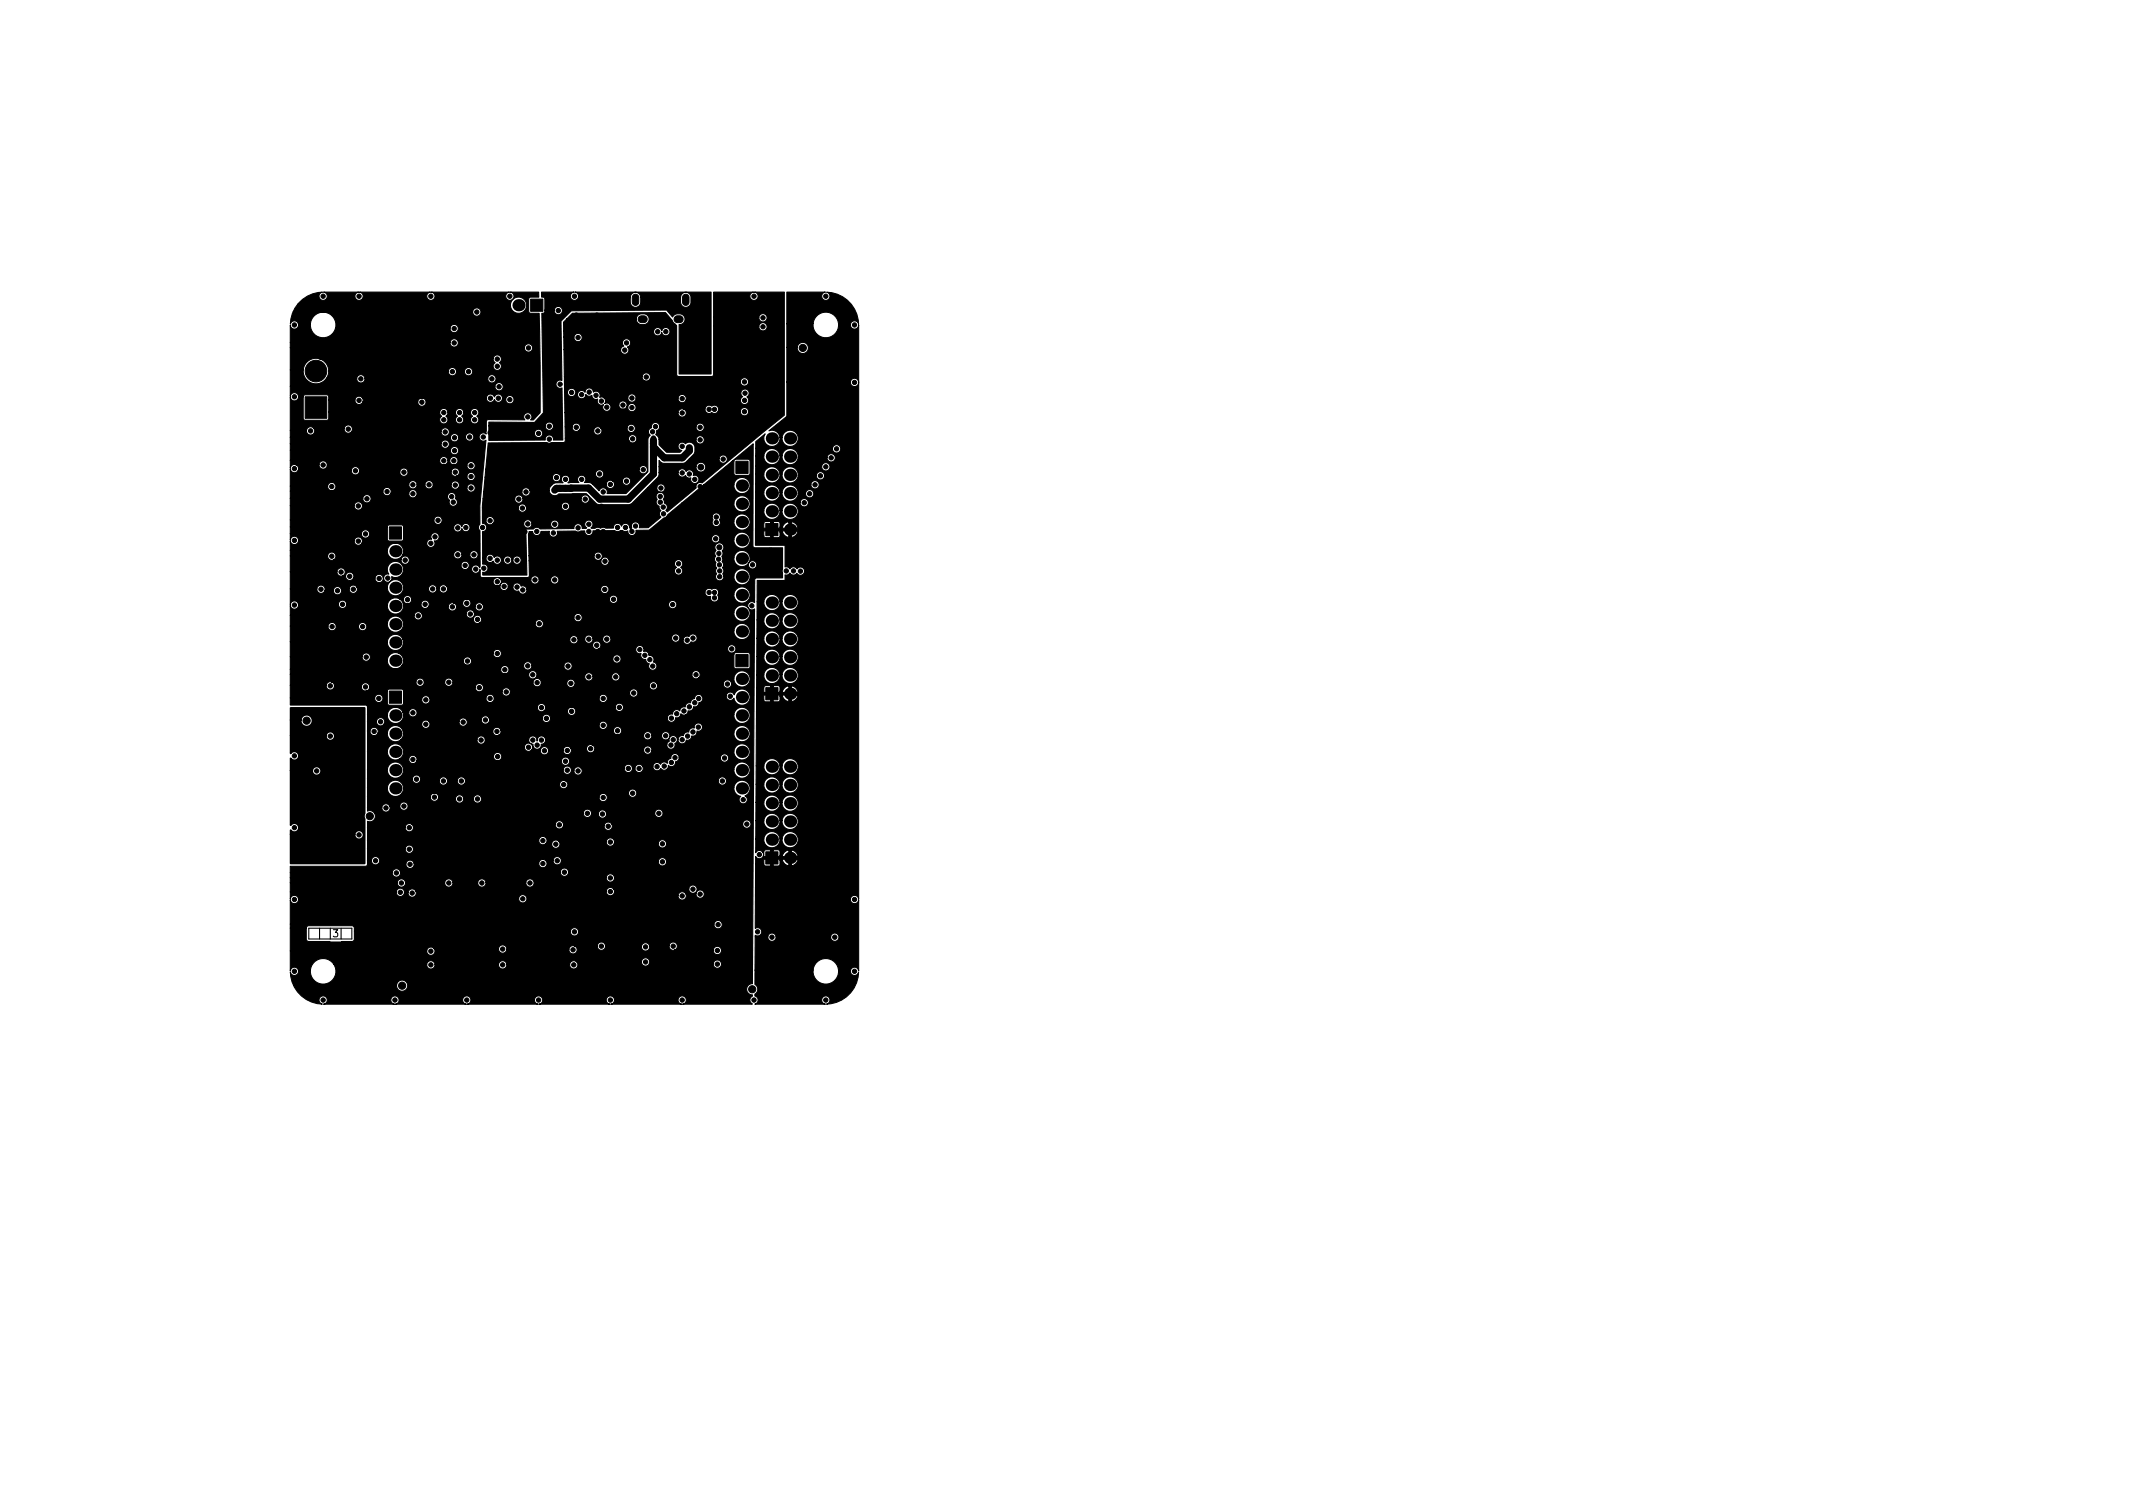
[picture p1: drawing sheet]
<svg xmlns="http://www.w3.org/2000/svg" width="297mm" height="210mm" viewBox="0 0 297 210" stroke-linecap="round" stroke-linejoin="round" font-family="sans-serif">
<defs><g id="words">
<text font-size="1.4" x="46.4" y="130.5">3</text>
</g></defs>
<path d="M43 129.2h6v1.5h-6zM44.5 129.2v1.5" fill="none" stroke="#000" stroke-width=".15"/>
<g fill="#000" stroke="#000" stroke-width=".14">
<path d="M42.5 55.2h3v3h-3zM73.9 41.6h1.7v1.7h-1.7zM88.2 41.1a.45 .45 0 0 1 .5-.1 .45 .45 0 0 1 .3 .4v.7a.45 .45 0 0 1-.5 .4 .45 .45 0 0 1-.4-.4v-.7zM89 44.1l.3-.1h.4a.47 .47 0 0 1 .4 .4 .47 .47 0 0 1-.4 .5h-.3a.48 .48 0 0 1-.5-.3 .48 .48 0 0 1 .1-.5zM94 44.1l.3-.1h.4a.47 .47 0 0 1 .4 .4 .47 .47 0 0 1-.4 .5h-.3a.48 .48 0 0 1-.5-.3 .48 .48 0 0 1 .1-.5zM95.2 41.1a.45 .45 0 0 1 .5-.1 .45 .45 0 0 1 .3 .4v.7a.45 .45 0 0 1-.5 .4 .45 .45 0 0 1-.4-.4v-.7zM54.2 73.4h1.7v1.7h-1.7zM102.5 64.2h1.7v1.7h-1.7zM106.6 72.9h1.7v1.7h-1.7zM54.2 96.2h1.7v1.7h-1.7zM102.5 91.1h1.7v1.7h-1.7zM106.6 95.7h1.7v1.7h-1.7z"/>
<path d="M106.6 118.6h1.7v1.7h-1.7z"/>
<circle cx="41" cy="45.2" r=".3"/>
<circle cx="41" cy="55.2" r=".3"/>
<circle cx="43.2" cy="60" r=".3"/>
<circle cx="44" cy="51.7" r="1.5"/>
<circle cx="45" cy="41.2" r=".3"/>
<circle cx="48.5" cy="59.7" r=".3"/>
<circle cx="50" cy="41.2" r=".3"/>
<circle cx="50" cy="55.7" r=".3"/>
<circle cx="50.3" cy="52.7" r=".3"/>
<circle cx="58.7" cy="56" r=".3"/>
<circle cx="60" cy="41.2" r=".3"/>
<circle cx="61.8" cy="57.4" r=".3"/>
<circle cx="61.8" cy="58.4" r=".3"/>
<circle cx="63" cy="51.7" r=".3"/>
<circle cx="63.3" cy="47.7" r=".3"/>
<circle cx="63.3" cy="45.7" r=".3"/>
<circle cx="64" cy="57.4" r=".3"/>
<circle cx="64" cy="58.4" r=".3"/>
<circle cx="65.3" cy="51.7" r=".3"/>
<circle cx="66.1" cy="57.4" r=".3"/>
<circle cx="66.1" cy="58.4" r=".3"/>
<circle cx="66.4" cy="43.4" r=".3"/>
<circle cx="68.3" cy="55.4" r=".3"/>
<circle cx="68.5" cy="52.7" r=".3"/>
<circle cx="69.3" cy="47.5" r=".3"/>
<circle cx="69.3" cy="46" r=".3"/>
<circle cx="69.3" cy="51" r=".3"/>
<circle cx="69.3" cy="50" r=".3"/>
<circle cx="69.3" cy="44.5" r=".3"/>
<circle cx="69.4" cy="55.4" r=".3"/>
<circle cx="69.5" cy="53.8" r=".3"/>
<circle cx="70" cy="46.7" r=".3"/>
<circle cx="70.3" cy="45.2" r=".3"/>
<circle cx="71" cy="41.2" r=".3"/>
<circle cx="71" cy="47.5" r=".3"/>
<circle cx="71" cy="55.6" r=".3"/>
<circle cx="71" cy="46" r=".3"/>
<circle cx="73.5" cy="58" r=".3"/>
<circle cx="73.6" cy="48.4" r=".3"/>
<circle cx="76.4" cy="48.3" r=".3"/>
<circle cx="76.5" cy="59.3" r=".3"/>
<circle cx="77.6" cy="49.3" r=".3"/>
<circle cx="77.7" cy="43.2" r=".3"/>
<circle cx="78" cy="53.5" r=".3"/>
<circle cx="79" cy="52.1" r=".3"/>
<circle cx="79" cy="50.7" r=".3"/>
<circle cx="79.4" cy="56.6" r=".3"/>
<circle cx="79.6" cy="54.6" r=".3"/>
<circle cx="79.8" cy="57.7" r=".3"/>
<circle cx="80" cy="41.2" r=".3"/>
<circle cx="80.3" cy="59.5" r=".3"/>
<circle cx="80.3" cy="43.9" r=".3"/>
<circle cx="80.3" cy="44.8" r=".3"/>
<circle cx="80.5" cy="47" r=".3"/>
<circle cx="81" cy="54.9" r=".3"/>
<circle cx="82" cy="54.6" r=".3"/>
<circle cx="83" cy="55" r=".3"/>
<circle cx="83.1" cy="43.9" r=".3"/>
<circle cx="83.1" cy="44.8" r=".3"/>
<circle cx="83.3" cy="60" r=".3"/>
<circle cx="83.7" cy="55.8" r=".3"/>
<circle cx="84.5" cy="56.7" r=".3"/>
<circle cx="86.7" cy="59.5" r=".3"/>
<circle cx="86.7" cy="56.4" r=".3"/>
<circle cx="86.7" cy="57.2" r=".3"/>
<circle cx="87" cy="48.7" r=".3"/>
<circle cx="87.3" cy="47.7" r=".3"/>
<circle cx="87.9" cy="59.6" r=".3"/>
<circle cx="88" cy="56.7" r=".3"/>
<circle cx="88" cy="55.4" r=".3"/>
<circle cx="90" cy="52.5" r=".3"/>
<circle cx="91" cy="57.5" r=".3"/>
<circle cx="91" cy="55.5" r=".3"/>
<circle cx="91.3" cy="59.4" r=".3"/>
<circle cx="91.6" cy="46.2" r=".3"/>
<circle cx="92.7" cy="46.2" r=".3"/>
<circle cx="95" cy="57.5" r=".3"/>
<circle cx="95" cy="55.5" r=".3"/>
<circle cx="97" cy="50" r=".3"/>
<circle cx="97" cy="47.3" r=".3"/>
<circle cx="97" cy="48.6" r=".3"/>
<circle cx="97" cy="51.3" r=".3"/>
<circle cx="97.5" cy="59.5" r=".3"/>
<circle cx="97.5" cy="46.3" r=".3"/>
<circle cx="98.7" cy="57" r=".3"/>
<circle cx="99.5" cy="57" r=".3"/>
<circle cx="100.7" cy="45.7" r=".3"/>
<circle cx="101.2" cy="46.5" r=".3"/>
<circle cx="101.7" cy="47.2" r=".3"/>
<circle cx="101.7" cy="45.7" r=".3"/>
<circle cx="102.2" cy="46.5" r=".3"/>
<circle cx="102.7" cy="47.2" r=".3"/>
<circle cx="102.7" cy="45.7" r=".3"/>
<circle cx="103.2" cy="46.5" r=".3"/>
<circle cx="103.7" cy="57.3" r=".3"/>
<circle cx="103.7" cy="53.2" r=".3"/>
<circle cx="103.7" cy="55.8" r=".3"/>
<circle cx="103.7" cy="47.2" r=".3"/>
<circle cx="103.7" cy="54.7" r=".3"/>
<circle cx="103.7" cy="45.7" r=".3"/>
<circle cx="105" cy="41.2" r=".3"/>
<circle cx="106.2" cy="44.2" r=".3"/>
<circle cx="106.2" cy="45.5" r=".3"/>
<circle cx="111.8" cy="48.4" r=".5"/>
<circle cx="115" cy="41.2" r=".3"/>
<circle cx="119" cy="45.2" r=".3"/>
<circle cx="119" cy="53.2" r=".3"/>
<circle cx="41" cy="75.2" r=".3"/>
<circle cx="41" cy="65.2" r=".3"/>
<circle cx="43.2" cy="77.3" r=".3"/>
<circle cx="43.8" cy="74.9" r=".3"/>
<circle cx="45" cy="64.7" r=".3"/>
<circle cx="46.2" cy="67.7" r=".3"/>
<circle cx="46.2" cy="77.4" r=".3"/>
<circle cx="47.5" cy="79.6" r=".3"/>
<circle cx="49.5" cy="65.5" r=".3"/>
<circle cx="49.9" cy="75.3" r=".3"/>
<circle cx="49.9" cy="70.4" r=".3"/>
<circle cx="50.9" cy="74.3" r=".3"/>
<circle cx="51.1" cy="69.4" r=".3"/>
<circle cx="53.9" cy="68.4" r=".3"/>
<circle cx="56.2" cy="71.4" r=".3"/>
<circle cx="56.3" cy="65.7" r=".3"/>
<circle cx="56.4" cy="78" r=".3"/>
<circle cx="57.5" cy="67.5" r=".3"/>
<circle cx="57.5" cy="68.7" r=".3"/>
<circle cx="57.7" cy="79.8" r=".3"/>
<circle cx="58.2" cy="71.4" r=".3"/>
<circle cx="59.7" cy="67.5" r=".3"/>
<circle cx="59.8" cy="71.4" r=".3"/>
<circle cx="60" cy="75.6" r=".3"/>
<circle cx="60" cy="77" r=".3"/>
<circle cx="60.6" cy="74.7" r=".3"/>
<circle cx="61" cy="72.4" r=".3"/>
<circle cx="61.8" cy="64.1" r=".3"/>
<circle cx="62" cy="60.1" r=".3"/>
<circle cx="62" cy="61.8" r=".3"/>
<circle cx="62.9" cy="69.2" r=".3"/>
<circle cx="63.1" cy="69.9" r=".3"/>
<circle cx="63.2" cy="64.1" r=".3"/>
<circle cx="63.3" cy="60.9" r=".3"/>
<circle cx="63.3" cy="62.7" r=".3"/>
<circle cx="63.4" cy="67.5" r=".3"/>
<circle cx="63.4" cy="65.7" r=".3"/>
<circle cx="63.7" cy="77.2" r=".3"/>
<circle cx="63.7" cy="73.5" r=".3"/>
<circle cx="64.8" cy="78.7" r=".3"/>
<circle cx="64.9" cy="73.5" r=".3"/>
<circle cx="65.4" cy="60.8" r=".3"/>
<circle cx="65.6" cy="64.8" r=".3"/>
<circle cx="65.6" cy="66.3" r=".3"/>
<circle cx="65.6" cy="67.9" r=".3"/>
<circle cx="66" cy="77.2" r=".3"/>
<circle cx="66.3" cy="79.2" r=".3"/>
<circle cx="67.2" cy="73.4" r=".3"/>
<circle cx="67.3" cy="60.8" r=".3"/>
<circle cx="67.4" cy="79.1" r=".3"/>
<circle cx="67.8" cy="76.1" r=".3"/>
<circle cx="68.3" cy="77.7" r=".3"/>
<circle cx="68.3" cy="72.5" r=".3"/>
<circle cx="68.3" cy="60.2" r=".3"/>
<circle cx="69.3" cy="78" r=".3"/>
<circle cx="69.3" cy="79.5" r=".3"/>
<circle cx="69.5" cy="60.2" r=".3"/>
<circle cx="70.7" cy="78" r=".3"/>
<circle cx="70.7" cy="60.2" r=".3"/>
<circle cx="71" cy="72.7" r=".3"/>
<circle cx="71.7" cy="72.7" r=".3"/>
<circle cx="72" cy="78" r=".3"/>
<circle cx="72.3" cy="69.5" r=".3"/>
<circle cx="72.7" cy="70.7" r=".3"/>
<circle cx="73.1" cy="74" r=".3"/>
<circle cx="73.3" cy="68.5" r=".3"/>
<circle cx="73.5" cy="72.9" r=".3"/>
<circle cx="74.5" cy="63.7" r=".3"/>
<circle cx="74.7" cy="74" r=".3"/>
<circle cx="75" cy="75.6" r=".3"/>
<circle cx="75" cy="60.3" r=".3"/>
<circle cx="75" cy="70.2" r=".3"/>
<circle cx="75.3" cy="64.5" r=".3"/>
<circle cx="76.5" cy="61.1" r=".3"/>
<circle cx="76.7" cy="62" r=".3"/>
<circle cx="77" cy="76.6" r=".3"/>
<circle cx="77.1" cy="74.2" r=".3"/>
<circle cx="77.1" cy="69.4" r=".3"/>
<circle cx="77.3" cy="73" r=".3"/>
<circle cx="77.3" cy="68.2" r=".3"/>
<circle cx="77.3" cy="77.8" r=".3"/>
<circle cx="77.5" cy="66.5" r=".3"/>
<circle cx="78.3" cy="73" r=".3"/>
<circle cx="78.7" cy="66.7" r=".3"/>
<circle cx="78.7" cy="70.5" r=".3"/>
<circle cx="79" cy="73" r=".3"/>
<circle cx="79.2" cy="76.1" r=".3"/>
<circle cx="79.5" cy="68" r=".3"/>
<circle cx="79.5" cy="72" r=".3"/>
<circle cx="79.7" cy="78.1" r=".3"/>
<circle cx="80.5" cy="73.5" r=".3"/>
<circle cx="81" cy="66.7" r=".3"/>
<circle cx="81.5" cy="69.5" r=".3"/>
<circle cx="82" cy="73" r=".3"/>
<circle cx="82" cy="74" r=".3"/>
<circle cx="83.3" cy="74" r=".3"/>
<circle cx="83.3" cy="77.4" r=".3"/>
<circle cx="83.5" cy="66" r=".3"/>
<circle cx="83.5" cy="73" r=".3"/>
<circle cx="83.7" cy="70.5" r=".3"/>
<circle cx="84" cy="74" r=".3"/>
<circle cx="84" cy="68.5" r=".3"/>
<circle cx="84.3" cy="78.1" r=".3"/>
<circle cx="84.5" cy="62.7" r=".3"/>
<circle cx="85" cy="67.4" r=".3"/>
<circle cx="86" cy="73.4" r=".3"/>
<circle cx="87.1" cy="73.4" r=".3"/>
<circle cx="87.3" cy="67" r=".3"/>
<circle cx="87.4" cy="61.5" r=".3"/>
<circle cx="88" cy="70.7" r=".5"/>
<circle cx="88" cy="74" r=".3"/>
<circle cx="88.1" cy="61.1" r=".3"/>
<circle cx="88.5" cy="73.2" r=".3"/>
<circle cx="89.6" cy="65.4" r=".3"/>
<circle cx="90.9" cy="60.1" r=".3"/>
<circle cx="91" cy="61" r=".3"/>
<circle cx="91.3" cy="62.5" r=".3"/>
<circle cx="91.7" cy="74.2" r=".3"/>
<circle cx="91.7" cy="73.2" r=".3"/>
<circle cx="91.9" cy="69.1" r=".3"/>
<circle cx="92" cy="69.9" r=".3"/>
<circle cx="92" cy="68" r=".3"/>
<circle cx="92.4" cy="70.6" r=".3"/>
<circle cx="92.4" cy="71.5" r=".3"/>
<circle cx="92.7" cy="73.5" r=".3"/>
<circle cx="92.7" cy="72.5" r=".3"/>
<circle cx="92.7" cy="74.2" r=".3"/>
<circle cx="94.5" cy="77.2" r=".3"/>
<circle cx="94.5" cy="79.5" r=".3"/>
<circle cx="94.5" cy="76.5" r=".3"/>
<circle cx="94.5" cy="75.7" r=".3"/>
<circle cx="94.5" cy="78.5" r=".3"/>
<circle cx="95" cy="65.8" r=".3"/>
<circle cx="95" cy="62.1" r=".3"/>
<circle cx="96" cy="66" r=".3"/>
<circle cx="96" cy="62.3" r=".3"/>
<circle cx="96.7" cy="66.7" r=".3"/>
<circle cx="97.5" cy="67.7" r=".3"/>
<circle cx="97.5" cy="61.2" r=".3"/>
<circle cx="97.6" cy="65" r=".4"/>
<circle cx="99.7" cy="75" r=".3"/>
<circle cx="99.7" cy="72" r=".3"/>
<circle cx="99.7" cy="72.7" r=".3"/>
<circle cx="100.1" cy="77.9" r=".3"/>
<circle cx="100.1" cy="77.1" r=".3"/>
<circle cx="100.2" cy="76.2" r=".35"/>
<circle cx="100.2" cy="78.6" r=".3"/>
<circle cx="100.2" cy="79.5" r=".3"/>
<circle cx="100.7" cy="63.9" r=".3"/>
<circle cx="104.8" cy="78.6" r=".3"/>
<circle cx="106.2" cy="77.5" r=".3"/>
<circle cx="107.3" cy="76.6" r=".3"/>
<circle cx="108.5" cy="77.1" r=".3"/>
<circle cx="109.5" cy="79.5" r=".3"/>
<circle cx="109.9" cy="75.9" r=".3"/>
<circle cx="110.5" cy="79.5" r=".3"/>
<circle cx="111.3" cy="77.2" r=".3"/>
<circle cx="111.5" cy="79.5" r=".3"/>
<circle cx="112" cy="70" r=".3"/>
<circle cx="112.2" cy="74" r=".3"/>
<circle cx="112.3" cy="76.1" r=".3"/>
<circle cx="112.8" cy="68.7" r=".3"/>
<circle cx="113.5" cy="67.5" r=".3"/>
<circle cx="113.7" cy="77" r=".3"/>
<circle cx="113.7" cy="75.1" r=".3"/>
<circle cx="114.3" cy="66.2" r=".3"/>
<circle cx="115" cy="65" r=".3"/>
<circle cx="115.8" cy="63.7" r=".3"/>
<circle cx="116.5" cy="62.5" r=".3"/>
<circle cx="41" cy="84.2" r=".3"/>
<circle cx="43.2" cy="90" r=".3"/>
<circle cx="43.2" cy="81.8" r=".3"/>
<circle cx="44.3" cy="95.6" r=".3"/>
<circle cx="44.7" cy="82" r=".3"/>
<circle cx="46" cy="95.5" r=".3"/>
<circle cx="46.3" cy="87.2" r=".3"/>
<circle cx="47" cy="82.2" r=".3"/>
<circle cx="47.4" cy="98.9" r=".3"/>
<circle cx="47.7" cy="84.1" r=".3"/>
<circle cx="48.2" cy="99.9" r=".3"/>
<circle cx="48.7" cy="80.2" r=".3"/>
<circle cx="49.2" cy="82" r=".3"/>
<circle cx="50.5" cy="87.2" r=".3"/>
<circle cx="50.9" cy="95.6" r=".3"/>
<circle cx="51" cy="91.5" r=".3"/>
<circle cx="52.7" cy="97.2" r=".3"/>
<circle cx="52.8" cy="80.5" r=".3"/>
<circle cx="54" cy="80.5" r=".3"/>
<circle cx="56.7" cy="83.5" r=".3"/>
<circle cx="57.5" cy="99.2" r=".3"/>
<circle cx="58.3" cy="85.7" r=".3"/>
<circle cx="58.5" cy="95" r=".3"/>
<circle cx="59.2" cy="84.1" r=".3"/>
<circle cx="59.3" cy="97.4" r=".3"/>
<circle cx="60.3" cy="82" r=".3"/>
<circle cx="61.7" cy="82" r=".3"/>
<circle cx="62.5" cy="95" r=".3"/>
<circle cx="62.7" cy="97.6" r=".35"/>
<circle cx="63" cy="84.5" r=".3"/>
<circle cx="65" cy="84" r=".3"/>
<circle cx="65.1" cy="92" r=".3"/>
<circle cx="65.5" cy="85.5" r=".3"/>
<circle cx="66" cy="98.8" r=".5"/>
<circle cx="66.1" cy="83" r=".3"/>
<circle cx="66.5" cy="86.2" r=".3"/>
<circle cx="66.7" cy="95.7" r=".3"/>
<circle cx="66.7" cy="84.5" r=".3"/>
<circle cx="68.1" cy="81.9" r=".3"/>
<circle cx="68.3" cy="97.2" r=".3"/>
<circle cx="69.3" cy="81" r=".3"/>
<circle cx="69.3" cy="91" r=".3"/>
<circle cx="70.2" cy="99" r=".35"/>
<circle cx="70.2" cy="81.6" r=".3"/>
<circle cx="70.3" cy="93.2" r=".3"/>
<circle cx="70.5" cy="96.3" r=".3"/>
<circle cx="72" cy="81.7" r=".3"/>
<circle cx="72.8" cy="82.1" r=".3"/>
<circle cx="73.5" cy="92.7" r=".3"/>
<circle cx="74.2" cy="94" r=".3"/>
<circle cx="74.5" cy="80.7" r=".3"/>
<circle cx="74.8" cy="95" r=".3"/>
<circle cx="75.1" cy="86.8" r=".3"/>
<circle cx="75.4" cy="98.5" r=".3"/>
<circle cx="77.3" cy="80.7" r=".3"/>
<circle cx="78.4" cy="87.1" r=".3"/>
<circle cx="79.1" cy="92.7" r=".3"/>
<circle cx="79.2" cy="83.7" r=".5"/>
<circle cx="79.5" cy="95.1" r=".3"/>
<circle cx="79.6" cy="99" r=".3"/>
<circle cx="79.7" cy="97.5" r=".3"/>
<circle cx="79.9" cy="89.1" r=".3"/>
<circle cx="80.5" cy="86" r=".3"/>
<circle cx="82" cy="94.2" r=".3"/>
<circle cx="82" cy="89" r=".3"/>
<circle cx="83.1" cy="89.8" r=".3"/>
<circle cx="84" cy="97.2" r=".3"/>
<circle cx="84.2" cy="82.1" r=".3"/>
<circle cx="84.5" cy="89" r=".3"/>
<circle cx="85.4" cy="83.4" r=".3"/>
<circle cx="85.5" cy="81" r=".3"/>
<circle cx="85.7" cy="94.2" r=".3"/>
<circle cx="85.9" cy="91.8" r=".3"/>
<circle cx="86.2" cy="89" r=".3"/>
<circle cx="86.3" cy="98.5" r=".3"/>
<circle cx="87.5" cy="81" r=".3"/>
<circle cx="88.3" cy="96.5" r=".3"/>
<circle cx="88.7" cy="93.7" r=".3"/>
<circle cx="89.1" cy="90.5" r=".3"/>
<circle cx="89.3" cy="94.3" r=".3"/>
<circle cx="89.8" cy="91.2" r=".3"/>
<circle cx="90.1" cy="93.9" r=".3"/>
<circle cx="90.5" cy="91.8" r=".3"/>
<circle cx="90.9" cy="92.7" r=".3"/>
<circle cx="90.9" cy="94.3" r=".3"/>
<circle cx="91" cy="95.5" r=".3"/>
<circle cx="91.8" cy="93.9" r=".3"/>
<circle cx="92.3" cy="89" r=".3"/>
<circle cx="93.5" cy="100" r=".3"/>
<circle cx="93.7" cy="84.2" r=".3"/>
<circle cx="94.1" cy="88.8" r=".3"/>
<circle cx="94.2" cy="99.4" r=".3"/>
<circle cx="95.2" cy="99" r=".3"/>
<circle cx="95.4" cy="92.8" r=".3"/>
<circle cx="95.7" cy="89.1" r=".3"/>
<circle cx="96" cy="98.4" r=".3"/>
<circle cx="96.5" cy="88.8" r=".3"/>
<circle cx="96.7" cy="97.8" r=".3"/>
<circle cx="96.9" cy="93.9" r=".3"/>
<circle cx="97.3" cy="97.3" r=".3"/>
<circle cx="98.7" cy="82.5" r=".3"/>
<circle cx="99.5" cy="83.2" r=".3"/>
<circle cx="99.5" cy="82.5" r=".3"/>
<circle cx="100.2" cy="80.3" r=".3"/>
<circle cx="101.3" cy="95.2" r=".3"/>
<circle cx="101.7" cy="96.9" r=".3"/>
<circle cx="101.9" cy="90.3" r=".3"/>
<circle cx="104.7" cy="84.3" r=".3"/>
<circle cx="41" cy="115.2" r=".3"/>
<circle cx="41" cy="105.2" r=".3"/>
<circle cx="42.6" cy="105.9" r=".3"/>
<circle cx="42.6" cy="104.3" r=".3"/>
<circle cx="42.7" cy="100.3" r=".5"/>
<circle cx="44.1" cy="107.3" r=".3"/>
<circle cx="45.7" cy="119.3" r=".3"/>
<circle cx="45.7" cy="117.1" r=".3"/>
<circle cx="46" cy="102.5" r=".3"/>
<circle cx="47.4" cy="101.1" r=".3"/>
<circle cx="47.7" cy="117" r=".3"/>
<circle cx="48" cy="119.3" r=".3"/>
<circle cx="48.7" cy="101" r=".3"/>
<circle cx="49.8" cy="100.3" r=".3"/>
<circle cx="50" cy="116.2" r=".3"/>
<circle cx="51.5" cy="113.6" r=".5"/>
<circle cx="52.1" cy="101.8" r=".3"/>
<circle cx="52.3" cy="119.8" r=".3"/>
<circle cx="53" cy="100.5" r=".3"/>
<circle cx="53.7" cy="112.5" r=".3"/>
<circle cx="56.3" cy="112.2" r=".3"/>
<circle cx="57" cy="118.2" r=".3"/>
<circle cx="57" cy="115.2" r=".3"/>
<circle cx="57.5" cy="105.7" r=".3"/>
<circle cx="58" cy="108.5" r=".3"/>
<circle cx="59.3" cy="100.8" r=".3"/>
<circle cx="60.5" cy="111" r=".3"/>
<circle cx="61.7" cy="108.7" r=".3"/>
<circle cx="64" cy="111.2" r=".3"/>
<circle cx="64.3" cy="108.7" r=".3"/>
<circle cx="64.5" cy="100.5" r=".3"/>
<circle cx="66.5" cy="111.2" r=".3"/>
<circle cx="67" cy="103" r=".3"/>
<circle cx="67.6" cy="100.2" r=".3"/>
<circle cx="69.2" cy="101.8" r=".3"/>
<circle cx="69.3" cy="105.3" r=".3"/>
<circle cx="73.6" cy="104" r=".3"/>
<circle cx="74.2" cy="103" r=".3"/>
<circle cx="74.8" cy="103.7" r=".3"/>
<circle cx="75.4" cy="103" r=".3"/>
<circle cx="75.6" cy="117" r=".3"/>
<circle cx="75.8" cy="104.5" r=".3"/>
<circle cx="76.1" cy="100" r=".3"/>
<circle cx="77.4" cy="117.5" r=".3"/>
<circle cx="77.6" cy="119.8" r=".3"/>
<circle cx="77.9" cy="114.8" r=".3"/>
<circle cx="78.5" cy="110.6" r=".3"/>
<circle cx="78.5" cy="109.2" r=".3"/>
<circle cx="78.7" cy="106" r=".3"/>
<circle cx="79" cy="104.5" r=".3"/>
<circle cx="79" cy="107.2" r=".3"/>
<circle cx="79.5" cy="102.9" r=".3"/>
<circle cx="79.5" cy="100.9" r=".3"/>
<circle cx="80.5" cy="107.3" r=".3"/>
<circle cx="81.8" cy="113.2" r=".3"/>
<circle cx="82.3" cy="104.2" r=".3"/>
<circle cx="83.9" cy="113.3" r=".3"/>
<circle cx="84" cy="101" r=".3"/>
<circle cx="84" cy="111" r=".3"/>
<circle cx="84.7" cy="115" r=".3"/>
<circle cx="85" cy="117.2" r=".3"/>
<circle cx="86" cy="101.7" r=".3"/>
<circle cx="86.3" cy="107" r=".3"/>
<circle cx="87.5" cy="107" r=".3"/>
<circle cx="88.1" cy="110.4" r=".3"/>
<circle cx="89" cy="107" r=".3"/>
<circle cx="90.2" cy="104.4" r=".3"/>
<circle cx="90.2" cy="102.4" r=".3"/>
<circle cx="90.5" cy="110.4" r=".3"/>
<circle cx="90.5" cy="107" r=".3"/>
<circle cx="91.3" cy="105.5" r=".3"/>
<circle cx="91.5" cy="106.7" r=".3"/>
<circle cx="91.5" cy="110.3" r=".3"/>
<circle cx="91.7" cy="111.2" r=".3"/>
<circle cx="91.7" cy="113.2" r=".3"/>
<circle cx="92.3" cy="120" r=".3"/>
<circle cx="92.3" cy="117.5" r=".3"/>
<circle cx="92.5" cy="106.7" r=".3"/>
<circle cx="92.7" cy="102.4" r=".3"/>
<circle cx="93.4" cy="103.7" r=".3"/>
<circle cx="93.5" cy="106.2" r=".3"/>
<circle cx="93.7" cy="103" r=".3"/>
<circle cx="94" cy="105.5" r=".3"/>
<circle cx="95" cy="103" r=".3"/>
<circle cx="95.7" cy="102.5" r=".3"/>
<circle cx="96.5" cy="101.9" r=".3"/>
<circle cx="97.3" cy="101.2" r=".3"/>
<circle cx="100.6" cy="108.7" r=".3"/>
<circle cx="100.9" cy="105.5" r=".3"/>
<circle cx="103.5" cy="111.3" r=".3"/>
<circle cx="104" cy="114.7" r=".3"/>
<circle cx="105.7" cy="119" r=".3"/>
<circle cx="41" cy="135.2" r=".3"/>
<circle cx="41" cy="125.2" r=".3"/>
<circle cx="45" cy="139.2" r=".3"/>
<circle cx="45" cy="124.2" r=".3"/>
<circle cx="47.4" cy="124.1" r=".3"/>
<circle cx="50.5" cy="123.9" r=".3"/>
<circle cx="53" cy="123.8" r=".3"/>
<circle cx="55" cy="139.2" r=".3"/>
<circle cx="55.2" cy="121.5" r=".3"/>
<circle cx="55.7" cy="124.2" r=".3"/>
<circle cx="55.9" cy="122.9" r=".3"/>
<circle cx="56" cy="137.2" r=".5"/>
<circle cx="57.1" cy="120.3" r=".3"/>
<circle cx="57.1" cy="127.8" r=".3"/>
<circle cx="57.4" cy="124.3" r=".3"/>
<circle cx="60" cy="134.3" r=".3"/>
<circle cx="60" cy="132.4" r=".3"/>
<circle cx="62.5" cy="122.9" r=".3"/>
<circle cx="65" cy="139.2" r=".3"/>
<circle cx="65.5" cy="125.7" r=".3"/>
<circle cx="67.1" cy="122.9" r=".3"/>
<circle cx="67.1" cy="127.7" r=".3"/>
<circle cx="70" cy="132.1" r=".3"/>
<circle cx="70" cy="134.3" r=".3"/>
<circle cx="72.8" cy="125.1" r=".3"/>
<circle cx="73.8" cy="122.9" r=".3"/>
<circle cx="75" cy="139.2" r=".3"/>
<circle cx="75.6" cy="120.2" r=".3"/>
<circle cx="76" cy="126.8" r=".3"/>
<circle cx="76" cy="127.8" r=".3"/>
<circle cx="77.1" cy="126.8" r=".3"/>
<circle cx="77.1" cy="127.8" r=".3"/>
<circle cx="78.6" cy="121.4" r=".3"/>
<circle cx="79.8" cy="132.2" r=".3"/>
<circle cx="79.9" cy="134.3" r=".3"/>
<circle cx="80" cy="129.7" r=".3"/>
<circle cx="83.7" cy="131.7" r=".3"/>
<circle cx="85" cy="124.1" r=".3"/>
<circle cx="85" cy="139.2" r=".3"/>
<circle cx="85" cy="122.2" r=".3"/>
<circle cx="86.1" cy="133" r=".3"/>
<circle cx="86.1" cy="132" r=".3"/>
<circle cx="87.2" cy="133" r=".3"/>
<circle cx="87.2" cy="132" r=".3"/>
<circle cx="87.6" cy="128.2" r=".3"/>
<circle cx="89.9" cy="131.8" r=".3"/>
<circle cx="89.9" cy="133.9" r=".3"/>
<circle cx="93.7" cy="131.7" r=".3"/>
<circle cx="95" cy="139.2" r=".3"/>
<circle cx="95" cy="124.7" r=".3"/>
<circle cx="96" cy="132.2" r=".3"/>
<circle cx="96" cy="133.2" r=".3"/>
<circle cx="96.5" cy="123.8" r=".3"/>
<circle cx="97.2" cy="132.2" r=".3"/>
<circle cx="97.2" cy="133.2" r=".3"/>
<circle cx="97.5" cy="124.5" r=".3"/>
<circle cx="97.5" cy="128.2" r=".3"/>
<circle cx="99.9" cy="132.3" r=".3"/>
<circle cx="99.9" cy="134.2" r=".3"/>
<circle cx="100" cy="128.7" r=".3"/>
<circle cx="104.7" cy="137.7" r=".5"/>
<circle cx="105" cy="139.2" r=".3"/>
<circle cx="105.5" cy="129.7" r=".3"/>
<circle cx="107.5" cy="130.5" r=".3"/>
<circle cx="115" cy="139.2" r=".3"/>
<circle cx="116.2" cy="130.5" r=".3"/>
<circle cx="119" cy="135.2" r=".3"/>
<circle cx="119" cy="125.2" r=".3"/>
</g>
<g fill="#000">
<circle cx="72.2" cy="42.5" r=".85"/>
<circle cx="55.1" cy="79.3" r=".85"/>
<circle cx="55.1" cy="76.8" r=".85"/>
<circle cx="103.3" cy="77.8" r=".85"/>
<circle cx="103.3" cy="67.6" r=".85"/>
<circle cx="103.3" cy="70.1" r=".85"/>
<circle cx="103.3" cy="72.7" r=".85"/>
<circle cx="103.3" cy="75.2" r=".85"/>
<circle cx="107.5" cy="71.2" r=".85"/>
<circle cx="107.5" cy="63.6" r=".85"/>
<circle cx="107.5" cy="61" r=".85"/>
<circle cx="107.5" cy="68.7" r=".85"/>
<circle cx="107.5" cy="66.1" r=".85"/>
<circle cx="110" cy="63.6" r=".85"/>
<circle cx="110" cy="61" r=".85"/>
<circle cx="110" cy="71.2" r=".85"/>
<circle cx="110" cy="68.7" r=".85"/>
<circle cx="110" cy="73.7" r=".85"/>
<circle cx="110" cy="66.1" r=".85"/>
<circle cx="55.1" cy="92" r=".85"/>
<circle cx="55.1" cy="89.5" r=".85"/>
<circle cx="55.1" cy="99.6" r=".85"/>
<circle cx="55.1" cy="86.9" r=".85"/>
<circle cx="55.1" cy="84.4" r=".85"/>
<circle cx="55.1" cy="81.8" r=".85"/>
<circle cx="103.3" cy="97.1" r=".85"/>
<circle cx="103.3" cy="80.3" r=".85"/>
<circle cx="103.3" cy="82.8" r=".85"/>
<circle cx="103.3" cy="99.6" r=".85"/>
<circle cx="103.3" cy="85.4" r=".85"/>
<circle cx="103.3" cy="87.9" r=".85"/>
<circle cx="103.3" cy="94.5" r=".85"/>
<circle cx="107.5" cy="89" r=".85"/>
<circle cx="107.5" cy="86.4" r=".85"/>
<circle cx="107.5" cy="94.1" r=".85"/>
<circle cx="107.5" cy="91.5" r=".85"/>
<circle cx="107.5" cy="83.9" r=".85"/>
<circle cx="110" cy="86.4" r=".85"/>
<circle cx="110" cy="96.6" r=".85"/>
<circle cx="110" cy="91.5" r=".85"/>
<circle cx="110" cy="83.9" r=".85"/>
<circle cx="110" cy="94.1" r=".85"/>
<circle cx="110" cy="89" r=".85"/>
<circle cx="55.1" cy="102.2" r=".85"/>
<circle cx="55.1" cy="104.7" r=".85"/>
<circle cx="55.1" cy="109.8" r=".85"/>
<circle cx="55.1" cy="107.2" r=".85"/>
<circle cx="103.3" cy="102.2" r=".85"/>
<circle cx="103.3" cy="107.2" r=".85"/>
<circle cx="103.3" cy="104.7" r=".85"/>
<circle cx="103.3" cy="109.8" r=".85"/>
<circle cx="107.5" cy="111.8" r=".85"/>
<circle cx="107.5" cy="109.3" r=".85"/>
<circle cx="107.5" cy="106.8" r=".85"/>
<circle cx="107.5" cy="116.9" r=".85"/>
<circle cx="107.5" cy="114.4" r=".85"/>
<circle cx="110" cy="119.5" r=".85"/>
<circle cx="110" cy="116.9" r=".85"/>
<circle cx="110" cy="114.4" r=".85"/>
<circle cx="110" cy="111.8" r=".85"/>
<circle cx="110" cy="106.8" r=".85"/>
<circle cx="110" cy="109.3" r=".85"/>
</g>
<path d="M88 70.7l-.2 .1v3l.2 .2" fill="none" stroke="#000" stroke-width=".3"/>
<path d="M79.4 56.6v.8l.4 .3M91 61.2v4.8l-3.5 3.5h-4l-1.5-1.5h-4.5l-.2 .2M91 62.2l1.5 1.5h2.5l1-.9v-.5" fill="none" stroke="#000" stroke-width="1"/>
<path d="M41.5 42.3a4.5 4.5 0 0 1 3.4-1.6 .58 .58 0 0 0-.4 .9 .58 .58 0 0 0 1-.1 .58 .58 0 0 0-.4-.8h4.8h-.1a.58 .58 0 0 0-.2 .9 .58 .58 0 0 0 .9-.1 .58 .58 0 0 0-.4-.8h9.8h-.1a.58 .58 0 0 0-.2 .9 .58 .58 0 0 0 .9-.1 .58 .58 0 0 0-.4-.8h10.8h-.1a.58 .58 0 0 0-.2 .9 .58 .58 0 0 0 .9-.1 .58 .58 0 0 0-.4-.8h3.9v.7h-1.2l-.2 .2 .1 1.9 .2 .1h1.2v2.2l.1 11.6-.9 1.1h-.4a.58 .58 0 0 0 0-.9 .58 .58 0 0 0-.8 0 .58 .58 0 0 0 0 .9l-5.2-.1-.2 .2v1.8a.58 .58 0 0 0-.8 .1 .58 .58 0 0 0 0 .7 .58 .58 0 0 0 .8 .1l-.9 9.1v2.6a.58 .58 0 0 0 0 .9l.1 4.9-.1 .3v-.1a.58 .58 0 0 0-1-.1 .58 .58 0 0 0 .2 .9 .58 .58 0 0 0 .8-.5l.1 .9 .1 .2h2.2a.58 .58 0 0 0-.5 .7 .58 .58 0 0 0 .8 .4 .58 .58 0 0 0 .2-.8h4.2v.1a.58 .58 0 0 0 .7 .5 .58 .58 0 0 0 .5-.6h1.6v.1a.58 .58 0 0 0 .9 .4 .58 .58 0 0 0 0-.9 .58 .58 0 0 0-.9 .4h-1.6v-.1a.58 .58 0 0 0-.7-.4 .58 .58 0 0 0-.5 .5h-4.2l-.4-.3h4.3l.1-.3v-2h10v.1a.58 .58 0 0 0 .4 .5 .58 .58 0 0 0 .6-.3h9.2l.1 .4 .2 .2-.1 .1a.58 .58 0 0 0 0 .8 .58 .58 0 0 0 .9-.1 .58 .58 0 0 0-.2-.8 .58 .58 0 0 0 0-1 .58 .58 0 0 0-.9 .4h-9.2l.1-.3-.1-.3h14.8l.2 .5a.74 .74 0 0 0 .1 .8 .7 .7 0 0 0 0 .8 .58 .58 0 0 0 .3 1 .58 .58 0 0 0 .7-.7h1.4v.2a1.13 1.13 0 0 0 1.7 .9 1.13 1.13 0 0 0 0-2 1.13 1.13 0 0 0-1.7 .9h-1.4l-.1-.3a.69 .69 0 0 0-.1-.9 .58 .58 0 0 0-.1-.8l.1-.5h1.6v.2a1.13 1.13 0 0 0 .7 .9 1.13 1.13 0 0 0 1.2-.2h.1v.1a.58 .58 0 0 0 .9 .4 .58 .58 0 0 0 0-.9 .58 .58 0 0 0-.9 .4h-.1l.1-.1a1.13 1.13 0 0 0-.4-1.8 1.13 1.13 0 0 0-1.6 1h-1.6l-.1-.2a.57 .57 0 0 0 .1-.8 .63 .63 0 0 0 .1-.9 .63 .63 0 0 0-.9-.1 .63 .63 0 0 0-.1 .9 .75 .75 0 0 0-.1 .9l-.1 .3h-14.8a.58 .58 0 0 0-.6-.2 .58 .58 0 0 0-.4 .5h-10v-.7h9v.1a.58 .58 0 0 0 .9 .4 .58 .58 0 0 0 0-.9 .58 .58 0 0 0-.9 .4h-9l-.1-2.4h25.5v.1a.58 .58 0 0 0 .5 .5 .58 .58 0 0 0 .6-.5h2v.2a1.13 1.13 0 0 0 1.7 .9 1.13 1.13 0 0 0 0-1.9 1.13 1.13 0 0 0-1.7 .8h-2a.58 .58 0 0 0-.5-.7 .58 .58 0 0 0-.6 .6h-25.5l.1-1 .5 .1a.58 .58 0 0 0 .6 .5 .58 .58 0 0 0 .5-.6h1.2a.58 .58 0 0 0 .6 .8 .58 .58 0 0 0 .5-.8l2.5-.1a.57 .57 0 0 0 .8 0h.5a.58 .58 0 0 0 .6 .7 .58 .58 0 0 0 .6-.7h3a.57 .57 0 0 0 .8 0h.3l.3 .1 .4-.1a.58 .58 0 0 0 .6 .7 .58 .58 0 0 0 .6-.8h1.8l2-1.7 .4-.2h6.4v.2a.44 .44 0 0 1 0 .6 .58 .58 0 0 0 .6 .6 .58 .58 0 0 0 .5-.7h1.9v.2a1.13 1.13 0 0 0 1.7 .8 1.13 1.13 0 0 0 0-1.9 1.13 1.13 0 0 0-1.7 .9h-1.9l-.1-.2a.58 .58 0 0 0-.2-.9 .58 .58 0 0 0-.8 .4h-6.4l.2-.2 2-1.7h7.2v.3a1.13 1.13 0 0 0 1.7 .8 1.13 1.13 0 0 0 0-1.9 1.13 1.13 0 0 0-1.7 .8h-7.2l3-2.5h4.2v.2a1.13 1.13 0 0 0 1.7 .9 1.13 1.13 0 0 0 0-2 1.13 1.13 0 0 0-1.7 .9h-4.2l4-3.3h.2v1.7l.1 .2 1.9 .1 .2-.1 .1-.2v-1.7l-.2-.2-1.8-.1-.2 .1-.1 .2h-.2l2.9-2.4v14.3l.2 .2h3.9v4.2h-3.6l-.2 .1-.1 .1v3.2a.58 .58 0 0 0-.8 0 .58 .58 0 0 0 0 .8 .58 .58 0 0 0 .8 .1l-.3 52.2h-.1a.78 .78 0 0 0-.7 .8 .78 .78 0 0 0 .8 .7l-.1 .2a.62 .62 0 0 0 .1 1.1h-9.7h.1a.58 .58 0 0 0 .2-.9 .58 .58 0 0 0-.9 .1 .58 .58 0 0 0 .4 .8h-9.8h.1a.58 .58 0 0 0 .2-.9 .58 .58 0 0 0-.9 .1 .58 .58 0 0 0 .4 .8h-9.8h.1a.58 .58 0 0 0 .2-.9 .58 .58 0 0 0-.9 .1 .58 .58 0 0 0 .4 .8h-9.8h.1a.58 .58 0 0 0 .2-.9 .58 .58 0 0 0-.9 .1 .58 .58 0 0 0 .4 .8h-9.8h.1a.58 .58 0 0 0 .2-.9 .58 .58 0 0 0-.9 .1 .58 .58 0 0 0 .4 .8h-9.8h.1a.58 .58 0 0 0 .3-.9 .58 .58 0 0 0-1 0 .58 .58 0 0 0 .4 .9 4.5 4.5 0 0 1-4-2.6h14.3v.1a.78 .78 0 0 0 1.2 .6 .78 .78 0 0 0 0-1.3 .78 .78 0 0 0-1.2 .6h-14.3l-.4-1.3-.1-.6a.58 .58 0 0 0 .7 .5 .58 .58 0 0 0 .5-.7h1.6v.3a1.78 1.78 0 0 0 2.4 1.5 1.78 1.78 0 0 0 .9-2.6h12.9v.1a.58 .58 0 0 0 .7 .5 .58 .58 0 0 0 .5-.6h8.8v.1a.58 .58 0 0 0 .7 .5 .58 .58 0 0 0 .5-.6h8.7v.1a.58 .58 0 0 0 .9 .5 .58 .58 0 0 0 .1-1h9v.1a.58 .58 0 0 0 .5 .5 .58 .58 0 0 0 .6-.3h8.9v.1a.58 .58 0 0 0 .9 .4 .58 .58 0 0 0 0-.9 .58 .58 0 0 0-.9 .4h-8.9l.1-.1a.58 .58 0 0 0-.5-.7 .58 .58 0 0 0-.7 .5l-9.1-.1a.58 .58 0 0 0-.9 .5h-8.7v-.1a.58 .58 0 0 0-.7-.4 .58 .58 0 0 0-.5 .5h-8.8v-.1a.58 .58 0 0 0-.7-.4 .58 .58 0 0 0-.5 .5h-12.9l-.1-.2a1.78 1.78 0 0 0-1.9-.6 1.78 1.78 0 0 0-1.3 1.6h-1.6l-.1-.1a.58 .58 0 0 0-.6-.3 .58 .58 0 0 0-.5 .5v-2.8h19a.58 .58 0 0 0 .8 .6 .58 .58 0 0 0 .3-.9h8.9v.1a.58 .58 0 0 0 .6 .5 .58 .58 0 0 0 .6-.5h8.6v.1a.58 .58 0 0 0 1 .4 .58 .58 0 0 0-.3-1h3.3v.1a.58 .58 0 0 0 .6 .5 .58 .58 0 0 0 .5-.5h5v.1a.58 .58 0 0 0 .7 .5 .58 .58 0 0 0 .5-.7h2.7v.1a.57 .57 0 0 0 .7 .5h5.4v.1a.58 .58 0 0 0 .9 .4 .58 .58 0 0 0 0-.9 .58 .58 0 0 0-.9 .4h-5.4h.1a.58 .58 0 0 0 .1-1 .58 .58 0 0 0-.9 .4h-2.7a.58 .58 0 0 0-.7-.4 .58 .58 0 0 0-.5 .5h-5v-.1a.58 .58 0 0 0-.5-.5 .58 .58 0 0 0-.6 .5h-3.3a.58 .58 0 0 0-.7 .5h-8.6v-.1a.58 .58 0 0 0-.6-.5 .58 .58 0 0 0-.6 .5h-9a.58 .58 0 0 0-.6-.2 .58 .58 0 0 0-.4 .5h-19v-3.2h2.2l.1 1.6 .2 .3 3 .1 3.2-.1 .2-.3v-1.1h30.1v.1a.58 .58 0 0 0 .9 .4 .58 .58 0 0 0 0-.9 .58 .58 0 0 0-.9 .4h-30.1v-.6l-.2-.2h-6.1l-.2 .1-.2 .2h-2.2v-.5h59a.58 .58 0 0 0 .8 .6 .58 .58 0 0 0 .2-1 .58 .58 0 0 0-1 .3v.1h-59v-3.4v.1a.58 .58 0 0 0 .8 .4 .58 .58 0 0 0 .4-.7h30.6v.1a.58 .58 0 0 0 .9 .4 .58 .58 0 0 0 0-.9 .58 .58 0 0 0-.9 .4h-30.6a.58 .58 0 0 0-.7-.4 .58 .58 0 0 0-.5 .5v-1h14.8a.58 .58 0 0 0 .5 .6 .58 .58 0 0 0 .6-.5h.5v.1a.58 .58 0 0 0 .8 .5 .58 .58 0 0 0 .3-.8h26.5v.1a.58 .58 0 0 0 .8 .5h9.2v.1a.58 .58 0 0 0 .8 .5 .58 .58 0 0 0 .3-.9h1.4v.2a.58 .58 0 0 0 .9 .4 .58 .58 0 0 0 0-1 .58 .58 0 0 0-.9 .4h-1.5a.58 .58 0 0 0-.6-.2 .58 .58 0 0 0-.4 .5h-9.2h.1a.57 .57 0 0 0 .1-.9h10.5v.1a.58 .58 0 0 0 .9 .4 .58 .58 0 0 0 0-1 .58 .58 0 0 0-.9 .5l-10.5-.1a.58 .58 0 0 0-1 .4h-26.5a.58 .58 0 0 0-.6-.3 .58 .58 0 0 0-.5 .5h-.5v-.1a.58 .58 0 0 0-.6-.5 .58 .58 0 0 0-.5 .5h-14.8v-1.3h14.9v.1a.58 .58 0 0 0 .7 .5 .58 .58 0 0 0 .5-.6h5.4v.1a.58 .58 0 0 0 .7 .5 .58 .58 0 0 0 .5-.6h3.4v.1a.58 .58 0 0 0 .7 .5 .58 .58 0 0 0 .5-.6h5.5v.1a.58 .58 0 0 0 .9 .4 .58 .58 0 0 0 0-.9 .58 .58 0 0 0-.9 .4h-5.5v-.1a.58 .58 0 0 0-.7-.4 .58 .58 0 0 0-.5 .5h-3.4v-.1a.58 .58 0 0 0-.7-.4 .58 .58 0 0 0-.5 .5h-5.4v-.1a.58 .58 0 0 0-.7-.4 .58 .58 0 0 0-.5 .5h-14.9v-.7h44v.1a.58 .58 0 0 0 .9 .4 .58 .58 0 0 0 0-.9 .58 .58 0 0 0-.9 .4h-44v-.7h14.2v.1a.58 .58 0 0 0 .7 .5 .58 .58 0 0 0 .5-.7h22.2v.1a.58 .58 0 0 0 .9 .4 .58 .58 0 0 0 0-.9 .58 .58 0 0 0-.9 .4h-22.2a.58 .58 0 0 0-.7-.4 .58 .58 0 0 0-.5 .5h-14.2v-.9h10.5l.3-.1v-.7h.5v.1a.58 .58 0 0 0 1 .4h3.8v.1a.58 .58 0 0 0 .7 .5 .58 .58 0 0 0 .5-.7h17.3v.1a.58 .58 0 0 0 .9 .5 .58 .58 0 0 0 .1-1h1v.1a.58 .58 0 0 0 .6 .5 .58 .58 0 0 0 .6-.5h13.5v.2a.58 .58 0 0 0 .9 .4 .58 .58 0 0 0 0-1 .58 .58 0 0 0-.9 .4h-13.5a.58 .58 0 0 0-.5-.6 .58 .58 0 0 0-.7 .5l-1.1-.1a.58 .58 0 0 0-.9 .5h-17.3a.58 .58 0 0 0-.7-.4 .58 .58 0 0 0-.5 .5h-3.8v-.1a.58 .58 0 0 0-.2-.9 .58 .58 0 0 0-.8 .5h-.5v-1.6h5.2v.1a.58 .58 0 0 0 .9 .4 .58 .58 0 0 0 0-.9 .58 .58 0 0 0-.9 .4h-5.2v-1.2h23.8v.1a.58 .58 0 0 0 1 .4h.8v.1a.58 .58 0 0 0 .8 .5 .58 .58 0 0 0 .3-.9h6.5v.1a.58 .58 0 0 0 .5 .5 .58 .58 0 0 0 .6-.4h6.2v.2a.58 .58 0 0 0 .9 .4 .58 .58 0 0 0 0-1 .58 .58 0 0 0-.9 .4h-6.1a.58 .58 0 0 0-.5-.7 .58 .58 0 0 0-.7 .5h-6.6a.58 .58 0 0 0-.6-.2 .58 .58 0 0 0-.4 .5h-.8v-.1a.58 .58 0 0 0-.2-.9 .58 .58 0 0 0-.8 .5h-23.8v-1.8h5.2v.1a.58 .58 0 0 0 .9 .5 .58 .58 0 0 0 .1-1h19.9v.1a.58 .58 0 0 0 .6 .5 .58 .58 0 0 0 .6-.4h5.6v.1a.58 .58 0 0 0 .8 .5 .58 .58 0 0 0 .3-.9h18.2v.1a.58 .58 0 0 0 .9 .4 .58 .58 0 0 0 0-.9 .58 .58 0 0 0-.9 .4h-18.3a.58 .58 0 0 0-.6-.2 .58 .58 0 0 0-.4 .5h-5.6v-.1a.58 .58 0 0 0-.5-.6 .58 .58 0 0 0-.7 .5l-20-.1a.58 .58 0 0 0-.9 .5h-5.2v-.8a.77 .77 0 0 0 .9-.3 .77 .77 0 0 0 0-.9h29.1v.1a.58 .58 0 0 0 .6 .5 .58 .58 0 0 0 .6-.5h.9v.1a.58 .58 0 0 0 .7 .5 .58 .58 0 0 0 .5-.7h6.7v.1a.58 .58 0 0 0 .9 .4 .58 .58 0 0 0 0-.9 .58 .58 0 0 0-.9 .4h-6.7a.58 .58 0 0 0-.7-.4 .58 .58 0 0 0-.5 .5h-.9v-.1a.58 .58 0 0 0-.6-.5 .58 .58 0 0 0-.6 .5h-29.1l-.4-.3h-.5v-.5h2v.2a.58 .58 0 0 0 .7 .4 .58 .58 0 0 0 .3-.8h1.5v.1a.58 .58 0 0 0 .9 .4 .58 .58 0 0 0 0-.9 .58 .58 0 0 0-.9 .4l-1.5-.1a.58 .58 0 0 0-.6-.2 .58 .58 0 0 0-.4 .5h-2v-1.5h8.7v.2a.58 .58 0 0 0 .5 .5 .58 .58 0 0 0 .6-.4h2.4v.1a.58 .58 0 0 0 .7 .5 .58 .58 0 0 0 .5-.6h1.3v.1a.58 .58 0 0 0 .8 .5 .58 .58 0 0 0 .3-.8h16.4v.1a.58 .58 0 0 0 .9 .4 .58 .58 0 0 0 0-.9 .58 .58 0 0 0-.9 .4h-16.4a.58 .58 0 0 0-.6-.3 .58 .58 0 0 0-.5 .5h-1.3v-.1a.58 .58 0 0 0-.7-.4 .58 .58 0 0 0-.5 .5h-2.3a.58 .58 0 0 0-.5-.8 .58 .58 0 0 0-.7 .5h-8.7v-1.2h2.7v.2a1.13 1.13 0 0 0 .9 1 1.13 1.13 0 0 0 1.2-.5h31.5v.1a.58 .58 0 0 0 .9 .4 .58 .58 0 0 0 0-.9 .58 .58 0 0 0-.9 .4h-31.5l.1-.1a1.13 1.13 0 0 0-.7-1.6 1.13 1.13 0 0 0-1.5 1h-2.7v-1.3h6.2v.2a.58 .58 0 0 0 .5 .5 .58 .58 0 0 0 .6-.4h2.7v.1a.58 .58 0 0 0 .6 .5 .58 .58 0 0 0 .5-.6h1.4v.1a.58 .58 0 0 0 .9 .4h13.3v.1a.58 .58 0 0 0 .4 .5 .58 .58 0 0 0 .6-.1h23.3v.4l.3 .4 .6 .4a.58 .58 0 0 0 0 .9 .58 .58 0 0 0 .9-.1 .58 .58 0 0 0-.3-.9 1.13 1.13 0 0 0 .3-1.9 1.13 1.13 0 0 0-1.8 .8l-23.3-.1a.58 .58 0 0 0-.3-.9h21.4v.1a.58 .58 0 0 0 .9 .4 .58 .58 0 0 0 0-.9 .58 .58 0 0 0-.9 .4h-21.4a.58 .58 0 0 0-.7 .5h-13.3l.1-.1a.58 .58 0 0 0-.2-.9 .58 .58 0 0 0-.8 .5h-1.4v-.1a.58 .58 0 0 0-.6-.4 .58 .58 0 0 0-.5 .5h-2.6a.58 .58 0 0 0-.5-.8 .58 .58 0 0 0-.7 .5h-6.2v-1.3h2.7v.2a1.13 1.13 0 0 0 1.2 1.1 1.13 1.13 0 0 0 1.1-1.2h22.2v.1a.58 .58 0 0 0 .6 .5 .58 .58 0 0 0 .6-.5h.3v.1a.58 .58 0 0 0 .8 .5 .58 .58 0 0 0 .2-1h6v.2a.58 .58 0 0 0 .7 .5 .58 .58 0 0 0 .5-.7h.3v.2a.58 .58 0 0 0 .8 .4 .58 .58 0 0 0 .3-.8h1.4v.1a.58 .58 0 0 0 .5 .5 .58 .58 0 0 0 .6-.3 .57 .57 0 0 0 .9 .1h9.3v.2a1.13 1.13 0 0 0 1.7 .9 1.13 1.13 0 0 0 0-1.9 1.13 1.13 0 0 0-1.7 .8h-9.3l.2-.3v-.2a.57 .57 0 0 0 .6 .1 .57 .57 0 0 0 .4-.6 .57 .57 0 0 0 .5-.6h5.7v.1a.58 .58 0 0 0 .9 .4 .58 .58 0 0 0 0-.9 .58 .58 0 0 0-.9 .4l-5.7-.1a.58 .58 0 0 0-.7-.5 .58 .58 0 0 0-.5 .7 .57 .57 0 0 0-.5 .7 .57 .57 0 0 0-.9 .1 .58 .58 0 0 0-.6-.2 .58 .58 0 0 0-.5 .5l-1.5-.1a.58 .58 0 0 0-.6-.2 .58 .58 0 0 0-.4 .5h-.3v-.1a.58 .58 0 0 0-.7-.4 .58 .58 0 0 0-.5 .5h-6a.58 .58 0 0 0-1 .4h-.3v-.1a.58 .58 0 0 0-.6-.5 .58 .58 0 0 0-.6 .5l-22.2-.1a1.13 1.13 0 0 0-1.1-1 1.13 1.13 0 0 0-1.2 1h-2.7v-2.5h2.7v.2a1.13 1.13 0 0 0 1.7 .9h1.3v.1a.58 .58 0 0 0 .5 .5 .58 .58 0 0 0 .6-.4h20.2v.2a.58 .58 0 0 0 .9 .4 .58 .58 0 0 0 0-1 .58 .58 0 0 0-.9 .4h-20.2l.1-.3-.2-.3h10.8a.58 .58 0 0 0 .8 .6 .58 .58 0 0 0 .2-1 .58 .58 0 0 0-1 .3v.1h-10.8a.58 .58 0 0 0-1 .4h-1.3a1.13 1.13 0 0 0 .4-1.7h17v.1a.58 .58 0 0 0 .4 .5 .58 .58 0 0 0 .6-.1h1.2v.1a.58 .58 0 0 0 .7 .5 .58 .58 0 0 0 .5-.7h2v.2a.58 .58 0 0 0 .8 .4 .58 .58 0 0 0 .3-.8h2.2v.1a.58 .58 0 0 0 .5 .5 .58 .58 0 0 0 .6-.4h6.8v.1a.58 .58 0 0 0 .6 .5 .58 .58 0 0 0 .6-.4h11.4v.2a1.13 1.13 0 0 0 1.7 .9 1.13 1.13 0 0 0 0-2 1.13 1.13 0 0 0-1.7 .9h-11.4v-.1a.58 .58 0 0 0-.5-.6 .58 .58 0 0 0-.7 .5h-6.8v-.1a.57 .57 0 0 0-.4-.6h10.5v.1a.6 .6 0 0 0 .7 .5 .6 .6 0 0 0 .4-.8l.3-.2v-.4h.1v.2a.58 .58 0 0 0 .6 .5 .58 .58 0 0 0 .6-.6 .57 .57 0 0 0 .7-.5 .57 .57 0 0 0 .8-.5h5.1v.3a1.13 1.13 0 0 0 1.7 .8 1.13 1.13 0 0 0 0-1.9 1.13 1.13 0 0 0-1.7 .8h-5.1v-.2a.58 .58 0 0 0 .7-.5 .58 .58 0 0 0-.6-.6 .58 .58 0 0 0-.5 .7 .57 .57 0 0 0-.8 .5 .58 .58 0 0 0-.7 .5 .58 .58 0 0 0-.8 .5l-.1-.1a.61 .61 0 0 0-.8-.3 .61 .61 0 0 0-.3 .7l-.3 .5h-10.5a.58 .58 0 0 0-.7 .5l-2.3-.1a.58 .58 0 0 0-.6-.2 .58 .58 0 0 0-.4 .5h-2a.58 .58 0 0 0-.6-.4 .58 .58 0 0 0-.6 .5h-1.2v-.1a.58 .58 0 0 0-.2-.9 .58 .58 0 0 0-.8 .5h-17.1a1.13 1.13 0 0 0-1.2-.4 1.13 1.13 0 0 0-.8 1h-2.7v-2.8h.3v.1a.58 .58 0 0 0 .5 .5 .58 .58 0 0 0 .6-.4h1.3v.3a1.13 1.13 0 0 0 .8 .9 1.13 1.13 0 0 0 1.1-.2h10.6v.1a.58 .58 0 0 0 .7 .5 .58 .58 0 0 0 .5-.6h6v.1a.58 .58 0 0 0 .6 .5 .58 .58 0 0 0 .6 .7 .58 .58 0 0 0 .6-.7 .58 .58 0 0 0 .6-.6 .58 .58 0 0 0-.7-.5 .58 .58 0 0 0-.5 .7v-.1a.58 .58 0 0 0-.5-.6 .58 .58 0 0 0-.7 .5h-6v-.1a.58 .58 0 0 0-.7-.4 .58 .58 0 0 0-.5 .5h-10.6l.3-.5v-.7h12.5v.1a.58 .58 0 0 0 .8 .5h20.2v.1a.58 .58 0 0 0 .7 .5 .58 .58 0 0 0 .5-.6h1.3v.1a.58 .58 0 0 0 .9 .4 .58 .58 0 0 0 0-.9 .58 .58 0 0 0-.9 .4h-1.3v-.1a.58 .58 0 0 0-.7-.4 .58 .58 0 0 0-.5 .5h-20.2l.3-.3 .1-.4h15.6a.58 .58 0 0 0 .8 .6 .58 .58 0 0 0 .2-1 .58 .58 0 0 0-1 .3v.1h-15.6a.58 .58 0 0 0-.7-.4 .58 .58 0 0 0-.5 .5h-12.5v-.2a1.13 1.13 0 0 0-1.3-.6 1.13 1.13 0 0 0-.9 1h-1.2a.58 .58 0 0 0-.5-.7 .58 .58 0 0 0-.7 .5h-.3v-1.4h1.2v.2a.58 .58 0 0 0 .5 .5 .58 .58 0 0 0 .6-.3h5.2v.1a.58 .58 0 0 0 .8 .5 .58 .58 0 0 0 .3-.9h4.1v.1a.58 .58 0 0 0 .4 .5 .58 .58 0 0 0 .6-.2h18.5v.2a.58 .58 0 0 0 .9 .4 .58 .58 0 0 0 0-1 .58 .58 0 0 0-.9 .4h-18.5l.2-.3-.1-.4h2a.58 .58 0 0 0 .7 .6 .58 .58 0 0 0 .4-.8h7.4v.1a.58 .58 0 0 0 .7 .5 .58 .58 0 0 0 .5-.7h16.2v.2a.58 .58 0 0 0 .7 .5 .58 .58 0 0 0 .5-.7 .57 .57 0 0 0 .7-.5 .57 .57 0 0 0 .7 .1h6.7v.2a1.13 1.13 0 0 0 1.7 .9 1.13 1.13 0 0 0 0-1.9 1.13 1.13 0 0 0-1.7 .8h-6.7l.3-.2v-.3a.58 .58 0 0 0 .8-.6 .61 .61 0 0 0 .8-.6 .58 .58 0 0 0 .3-.9h3.4v.1a.58 .58 0 0 0 .5 .5 .58 .58 0 0 0 .6-.3 1.13 1.13 0 0 0 1.7 .8 1.13 1.13 0 0 0 .1-1.8 1.13 1.13 0 0 0-1.8 .6 .58 .58 0 0 0-.6-.4 .58 .58 0 0 0-.5 .5h-3.4v-.1a.6 .6 0 0 0-1 .5 .57 .57 0 0 0-.5 .6 .57 .57 0 0 0-.8 .6 .57 .57 0 0 0-.7 .5 .58 .58 0 0 0-.7-.1 .58 .58 0 0 0-.3 .5 .58 .58 0 0 0-.8 .5h-16.2h-.1a.58 .58 0 0 0-.6-.4 .58 .58 0 0 0-.5 .5h-7.4l-.1-.1a.58 .58 0 0 0-.6-.2 .58 .58 0 0 0-.4 .5h-2.1a.58 .58 0 0 0-.6-.2 .58 .58 0 0 0-.4 .5h-4.2a.58 .58 0 0 0-.6-.2 .58 .58 0 0 0-.4 .5h-5.2a.58 .58 0 0 0-.3-.9 .58 .58 0 0 0-.8 .5h-1.2v-.9h2.7v.2a1.13 1.13 0 0 0 1.4 1 1.13 1.13 0 0 0 .8-1.5h.8v.1a.58 .58 0 0 0 .9 .4 .58 .58 0 0 0 0-.9 .58 .58 0 0 0-.9 .4h-.8v-.1a1.13 1.13 0 0 0-1.3-.6 1.13 1.13 0 0 0-.9 1h-2.7v-1h23.6v.1a.58 .58 0 0 0 1 .4h3.2v.1a.58 .58 0 0 0 .9 .4 .58 .58 0 0 0 0-.9 .58 .58 0 0 0-.9 .4h-3.2l.2-.3v-.3h9.7v.2a.58 .58 0 0 0 .9 .4 .58 .58 0 0 0 0-1 .58 .58 0 0 0-.9 .4h-9.7a.58 .58 0 0 0-.6-.4 .58 .58 0 0 0-.6 .5h-23.6l-.1-.2-.2-.1h-10.5v-1h11.8v.1a.58 .58 0 0 0 .9 .4 .58 .58 0 0 0 0-.9 .58 .58 0 0 0-.9 .4h-11.8v-1.8h5v.2a.58 .58 0 0 0 .6 .5 .58 .58 0 0 0 .6-.5h3.7v.1a.58 .58 0 0 0 .7 .5h2.9v1.8l.3 .2h1.8l.2-.2v-.6h2.5v.1a.58 .58 0 0 0 .8 .5 .58 .58 0 0 0 .3-.8h7.9v.1a.58 .58 0 0 0 .6 .5 .58 .58 0 0 0 .5-.6h14.6v.1a.58 .58 0 0 0 .9 .4 .58 .58 0 0 0 0-.9 .58 .58 0 0 0-.9 .4h-14.6v-.1a.58 .58 0 0 0-.6-.4 .58 .58 0 0 0-.5 .5h-7.9a.58 .58 0 0 0-.6-.3 .58 .58 0 0 0-.5 .5h-2.5v-1.2l-.2-.2h-1.8l-.3 .2h-2.9a.57 .57 0 0 0 .5-.5h14.7v.1a.58 .58 0 0 0 .7 .5h3v.1a.58 .58 0 0 0 .6 .5 .58 .58 0 0 0 .6-.5h16.6v.2a.58 .58 0 0 0 .9 .4 .58 .58 0 0 0 0-1 .58 .58 0 0 0-.9 .4h-16.6a.58 .58 0 0 0-.5-.6 .58 .58 0 0 0-.7 .5h-3h.1a.58 .58 0 0 0 .1-1 .58 .58 0 0 0-.9 .4h-14.7v-.1a.58 .58 0 0 0-.6-.5 .58 .58 0 0 0-.6 .5h-3.7a.57 .57 0 0 0-.5-.7h11.8v.2a.58 .58 0 0 0 .7 .5 .58 .58 0 0 0 .5-.7h2.8v.2a.58 .58 0 0 0 .6 .5 .58 .58 0 0 0 .6-.6h11.1v.1a.58 .58 0 0 0 .6 .5 .58 .58 0 0 0 .6-.5h3.5v.1a.58 .58 0 0 0 .5 .5 .58 .58 0 0 0 .6-.3h10.4v.2a.58 .58 0 0 0 .8 .4 .58 .58 0 0 0 .3-.8h9.2v.1a.58 .58 0 0 0 .9 .4 .58 .58 0 0 0 0-.9 .58 .58 0 0 0-.9 .4l-9.3-.1a.58 .58 0 0 0-.6-.2 .58 .58 0 0 0-.4 .5h-10.4a.58 .58 0 0 0-.3-.8 .58 .58 0 0 0-.8 .5h-3.5v-.1a.58 .58 0 0 0-.6-.5 .58 .58 0 0 0-.6 .5l-11.1-.1a.58 .58 0 0 0-.6-.5 .58 .58 0 0 0-.6 .5h-2.8v-.1a.58 .58 0 0 0-.7-.4 .58 .58 0 0 0-.5 .5h-11.8a.58 .58 0 0 0-.7 .5h-5v-1.5h33.2v.1a.58 .58 0 0 0 .5 .5 .58 .58 0 0 0 .6-.3h6.7v.1a.58 .58 0 0 0 .7 .5 .58 .58 0 0 0 .5-.6h2.6v.1a.58 .58 0 0 0 .8 .5 .58 .58 0 0 0 .2-.9h10.2v.1a.57 .57 0 0 0 .9 .4h4.9v.2a1.13 1.13 0 0 0 1.7 .9 1.13 1.13 0 0 0 0-1.9 1.13 1.13 0 0 0-1.7 .8h-4.9a.58 .58 0 0 0-.1-1 .58 .58 0 0 0-.8 .5h-10.2a.58 .58 0 0 0-.6-.2 .58 .58 0 0 0-.4 .5h-2.6v-.1a.58 .58 0 0 0-.7-.4 .58 .58 0 0 0-.5 .5h-6.7v-.1a.58 .58 0 0 0-.4-.7 .58 .58 0 0 0-.7 .5h-33.2v-.7h29.3v.1a.58 .58 0 0 0 .9 .4 .58 .58 0 0 0 0-.9 .58 .58 0 0 0-.9 .4h-29.3v-1.8h10v.2a.58 .58 0 0 0 .4 .4 .58 .58 0 0 0 .6-.1h2.5v.2a1.13 1.13 0 0 0 .9 1 1.13 1.13 0 0 0 1.2-.4h16.9v.1a.58 .58 0 0 0 .6 .5 .58 .58 0 0 0 .6-.6h4.4v.1a.58 .58 0 0 0 .9 .4 .58 .58 0 0 0 0-.9 .58 .58 0 0 0-.9 .4h-4.4a.58 .58 0 0 0-.6-.6 .58 .58 0 0 0-.6 .6h-16.9l.2-.7h8.3a.58 .58 0 0 0 .8 .6 .58 .58 0 0 0 .3-.9h19.7v.1a.58 .58 0 0 0 .9 .4 .58 .58 0 0 0 0-.9 .58 .58 0 0 0-.9 .4h-19.8a.58 .58 0 0 0-.6-.2 .58 .58 0 0 0-.4 .5h-8.3l-.3-.7-.4-.4h13.2v.2a.58 .58 0 0 0 .9 .4 .58 .58 0 0 0 0-1 .58 .58 0 0 0-.9 .4h-13.3a1.13 1.13 0 0 0-1.5 1h-2.5a.58 .58 0 0 0-.2-.9 .58 .58 0 0 0-.8 .4h-10v-2.1h13.5v.3a1.13 1.13 0 0 0 1.1 1 1.13 1.13 0 0 0 1.1-.8h26.4v.1a.58 .58 0 0 0 .8 .5h5.2v.1a.58 .58 0 0 0 .8 .5 .57 .57 0 0 0 0 .6 .57 .57 0 0 0 .6 .2 .57 .57 0 0 0 .5 .6 .58 .58 0 0 0 .3 .9 .58 .58 0 0 0 .8-.4 .58 .58 0 0 0-.5-.7 .57 .57 0 0 0 0-.7 .57 .57 0 0 0-.6-.2v-.2h11.8v1.7l.1 .3h1.9l.2-.2v-1.8l-.2-.2h-1.8l-.2 .2h-11.8a.57 .57 0 0 0-.8-.4l.1-.4h11.6v.1a.58 .58 0 0 0 .9 .4 .58 .58 0 0 0 0-.9 .58 .58 0 0 0-.9 .4h-11.6a.58 .58 0 0 0-.7-.4 .58 .58 0 0 0-.5 .5h-5.2h.1a.58 .58 0 0 0 0-1 .58 .58 0 0 0-.9 .4h-26.4v-.8h23.2v.1a.58 .58 0 0 0 .7 .5 .58 .58 0 0 0 .5-.7h.9v.2a.58 .58 0 0 0 .7 .5 .58 .58 0 0 0 .5-.7h1.3v.2a.58 .58 0 0 0 .7 .5 .58 .58 0 0 0 .4-.8h8.5v.1a.58 .58 0 0 0 .5 .5 .58 .58 0 0 0 .6-.3h.5v.1a.58 .58 0 0 0 .5 .5 .58 .58 0 0 0 .6-.3 .58 .58 0 0 0 .8-.3 .58 .58 0 0 0-.3-.8 .58 .58 0 0 0-.7 .3 .58 .58 0 0 0-.9 .5h-.5l.1-.1a.58 .58 0 0 0-.5-.7 .58 .58 0 0 0-.7 .5l-8.5-.1a.58 .58 0 0 0-.6-.3 .58 .58 0 0 0-.5 .5h-1.3v-.1a.58 .58 0 0 0-.7-.4 .58 .58 0 0 0-.5 .5h-.9a.58 .58 0 0 0-.6-.4 .58 .58 0 0 0-.6 .5h-23.2v-.1a1.13 1.13 0 0 0-1.3-.6 1.13 1.13 0 0 0-.9 1h-13.5v-2.1h5.3v.1a.58 .58 0 0 0 .6 .5 .58 .58 0 0 0 .5-.6h3.1v.1a.58 .58 0 0 0 .9 .5 .58 .58 0 0 0 .1-1h3v.2a1.13 1.13 0 0 0 1.8 .8h46.5v.2a1.13 1.13 0 0 0 1.7 .9 1.13 1.13 0 0 0 0-1.9 1.13 1.13 0 0 0-1.7 .8h-46.4a1.13 1.13 0 0 0-.2-1.9 1.13 1.13 0 0 0-1.7 .9h-3a.58 .58 0 0 0-1 .4h-3.1v-.1a.58 .58 0 0 0-.6-.4 .58 .58 0 0 0-.5 .5h-5.3v-1.5h17.3v.1a.58 .58 0 0 0 .9 .4h7.3v.1a.58 .58 0 0 0 .8 .5h7.8v.1a.58 .58 0 0 0 .9 .4 .58 .58 0 0 0 0-.9 .58 .58 0 0 0-.9 .4h-7.8h.1a.57 .57 0 0 0 .2-.9h12.9v.2a.58 .58 0 0 0 .9 .4 .58 .58 0 0 0 0-1 .58 .58 0 0 0-.9 .4h-13a.58 .58 0 0 0-.6-.2 .58 .58 0 0 0-.4 .5h-7.3l.2-.4-.1-.4h6.2a.58 .58 0 0 0 .7 .7 .58 .58 0 0 0 .4-.8h36.2v.2a1.13 1.13 0 0 0 1.7 .8 1.13 1.13 0 0 0 0-1.9 1.13 1.13 0 0 0-1.7 .9l-36.2-.1a.58 .58 0 0 0-.6-.3 .58 .58 0 0 0-.5 .5h-6.2a.58 .58 0 0 0-.6-.2 .58 .58 0 0 0-.4 .5h-17.3v-1.4a.58 .58 0 0 0 .7 .5 .58 .58 0 0 0 .5-.7h5.5v.1a.58 .58 0 0 0 .6 .5 .58 .58 0 0 0 .6-.4h5.6v.2a1.13 1.13 0 0 0 1.4 1 1.13 1.13 0 0 0 .9-1.4h2.4v.1a.58 .58 0 0 0 .5 .5 .58 .58 0 0 0 .6-.3h2.7v.2a.58 .58 0 0 0 1 .3 .58 .58 0 0 0-.3-1h1.3v.2a.58 .58 0 0 0 1 .3h.8v.2a.58 .58 0 0 0 .8 .4 .58 .58 0 0 0 .2-.9h25.9v.1a.58 .58 0 0 0 .9 .5 .58 .58 0 0 0 0-1 .58 .58 0 0 0-.9 .4h-25.9h-.1a.58 .58 0 0 0-.9 .3h-.8a.58 .58 0 0 0-.2-.9 .58 .58 0 0 0-.8 .4h-1.3a.58 .58 0 0 0-.7 .5h-2.7a.58 .58 0 0 0-.3-.8 .58 .58 0 0 0-.8 .5h-2.4l-.3-.4-.2-.3h.5v.2a.58 .58 0 0 0 .6 .5 .58 .58 0 0 0 .5-.7h27.6v.1a.58 .58 0 0 0 .8 .4 .58 .58 0 0 0 0-.9 .58 .58 0 0 0-.8 .4l-27.6-.1a.58 .58 0 0 0-.6-.4 .58 .58 0 0 0-.5 .5h-.6a1.13 1.13 0 0 0-1.7 .9l-5.6-.1a.58 .58 0 0 0-.5-.6 .58 .58 0 0 0-.7 .5h-5.5a.58 .58 0 0 0-.7-.4 .58 .58 0 0 0-.5 .5v-2.2h3.7a.58 .58 0 0 0 .5 .6 .58 .58 0 0 0 .7-.4h1.1v.1a.58 .58 0 0 0 .8 .5 .58 .58 0 0 0 .3-.8h1.1v.1a.58 .58 0 0 0 .8 .5 .58 .58 0 0 0 .3-.9h4.2v.2a1.13 1.13 0 0 0 1.2 1.1 1.13 1.13 0 0 0 1.1-1.1h3.5v.2a.58 .58 0 0 0 .6 .5 .58 .58 0 0 0 .5-.7h.4v.2a.58 .58 0 0 0 .8 .4 .58 .58 0 0 0 .2-.9h7.4v.1a.58 .58 0 0 0 .6 .5 .58 .58 0 0 0 .6-.5h.6v.1a.57 .57 0 0 0 .8 .5 .58 .58 0 0 0 .7 .4 .58 .58 0 0 0 .5-.7h10.2v.1a.58 .58 0 0 0 .5 .5 .58 .58 0 0 0 .6-.2h13.5v.2a.57 .57 0 0 0 .8 .4 .58 .58 0 0 0 .6 .8 .58 .58 0 0 0 .3-.9l.1-.2h2.2v.3a1.13 1.13 0 0 0 1.7 .8 1.13 1.13 0 0 0 0-1.9 1.13 1.13 0 0 0-1.7 .8h-2.2h.1a.59 .59 0 0 0-.3-.7 .59 .59 0 0 0-.7 .1 .58 .58 0 0 0-.9 .3h-13.5a.58 .58 0 0 0-.3-.9 .58 .58 0 0 0-.8 .5h-10.2a.57 .57 0 0 0-.8-.4 .58 .58 0 0 0-.6-.4 .58 .58 0 0 0-.6 .5h-.6v-.1a.58 .58 0 0 0-.6-.5 .58 .58 0 0 0-.6 .5h-7.5a.58 .58 0 0 0-.9 .3h-.4v-.1a.58 .58 0 0 0-.6-.4 .58 .58 0 0 0-.5 .5h-3.5v-.2a1.13 1.13 0 0 0-1.1-1 1.13 1.13 0 0 0-1.2 1h-4.3a.58 .58 0 0 0-.6-.2 .58 .58 0 0 0-.4 .5h-1.1a.58 .58 0 0 0-.6-.3 .58 .58 0 0 0-.5 .5h-1.1v-.1a.58 .58 0 0 0-.5-.6 .58 .58 0 0 0-.7 .5h-3.7v-2.4h6.5v.1a.58 .58 0 0 0 .8 .5h.4v.1a.58 .58 0 0 0 .5 .5 .58 .58 0 0 0 .6-.3h3v.1a.58 .58 0 0 0 .7 .5 .58 .58 0 0 0 .5-.7v.2a.58 .58 0 0 0 .7 .5 .58 .58 0 0 0 .4-.8 1.13 1.13 0 0 0 1.4-.2 1.13 1.13 0 0 0 .1-1.4h8.2v.1a.58 .58 0 0 0 .9 .4 .58 .58 0 0 0 0-1 .58 .58 0 0 0-.9 .5h-8.2l-.1-.1a1.13 1.13 0 0 0-1.5-.2 1.13 1.13 0 0 0-.3 1.5 .68 .68 0 0 0-.7 .5 .58 .58 0 0 0-.6-.4 .58 .58 0 0 0-.6 .5h-3l.1-.1a.58 .58 0 0 0-.5-.7 .58 .58 0 0 0-.7 .5h-.4h.1a.58 .58 0 0 0 0-1 .58 .58 0 0 0-.9 .4h-6.5v-2.2h5.2v.1a.58 .58 0 0 0 .9 .4h9.4v.2a.58 .58 0 0 0 .8 .4 .58 .58 0 0 0 0-1 .58 .58 0 0 0-.8 .4h-9.4h.1a.58 .58 0 0 0-.1-1 .58 .58 0 0 0-.9 .5h-5.2v-.8h13.5v.3a1.13 1.13 0 0 0 1 1 1.13 1.13 0 0 0 1.2-.7h7.1v.1a.58 .58 0 0 0 .6 .5 .58 .58 0 0 0 .5-.6h1.1v.1a.58 .58 0 0 0 .9 .4 .58 .58 0 0 0 0-.9 .58 .58 0 0 0-.9 .4h-1.1v-.1a.58 .58 0 0 0-.6-.4 .58 .58 0 0 0-.5 .5h-7.1v-.1a1.13 1.13 0 0 0-.8-1.5 1.13 1.13 0 0 0-1.4 1h-13.5v-1.3a.58 .58 0 0 0 .6 .5 .58 .58 0 0 0 .6-.5h7.7v.1a.58 .58 0 0 0 .5 .5 .58 .58 0 0 0 .6-.3h9v.1a.58 .58 0 0 0 .8 .5 .58 .58 0 0 0 .3-.9 .58 .58 0 0 0 .6-.6 .58 .58 0 0 0-.7-.5 .58 .58 0 0 0-.3 .9 .57 .57 0 0 0-.7 .5h-9l.1-.1a.58 .58 0 0 0-.5-.7 .58 .58 0 0 0-.7 .5h-7.7v-.1a.58 .58 0 0 0-.6-.5 .58 .58 0 0 0-.6 .5v-.9h9.9a.58 .58 0 0 0 .8 .6 .58 .58 0 0 0 .2-1 .58 .58 0 0 0-1 .3v.1h-9.9v-.9h13.5v1.7l.3 .2h1.7h.2l.1-.2v-1.7h7a.58 .58 0 0 0 .5 .7 .58 .58 0 0 0 .6-.5 .58 .58 0 0 0 .9 .3 .58 .58 0 0 0 0-.9 .58 .58 0 0 0-.9 .4 .58 .58 0 0 0-.6-.5 .58 .58 0 0 0-.5 .5h-7l-.1-.2-.2-.1h-1.7l-.3 .3h-13.5v-1h20a.58 .58 0 0 0 .8 .6 .58 .58 0 0 0 .2-1 .58 .58 0 0 0-1 .3v.1h-20v-2h8.9a.58 .58 0 0 0 .8 .6 .58 .58 0 0 0 .2-1 .58 .58 0 0 0-1 .3v.1h-8.9v-1h10.1a.58 .58 0 0 0 .8 .6 .58 .58 0 0 0 .2-1 .58 .58 0 0 0-1 .3v.1h-10.1v-1h12.9a.58 .58 0 0 0 .4 .6 .58 .58 0 0 0 .7-.3h2.5v.1a.58 .58 0 0 0 .4 .5 .58 .58 0 0 0 .7-.2h4.3l.1 .3 .2 .3v.1a.58 .58 0 0 0 .3 .7 .58 .58 0 0 0 .7-.3 .58 .58 0 0 0-.2-.8 .58 .58 0 0 0-.3-.8 .58 .58 0 0 0-.8 .5h-4.3v-.1a.58 .58 0 0 0-.3-.8 .58 .58 0 0 0-.8 .5h-2.5l.1-.1a.58 .58 0 0 0-.5-.7 .58 .58 0 0 0-.7 .5h-12.9v-.7h5.2v.1a.58 .58 0 0 0 .8 .5 .58 .58 0 0 0 .3-.9h10.2v.2a.58 .58 0 0 0 .7 .5 .58 .58 0 0 0 .5-.7h1.1v.2a.58 .58 0 0 0 .6 .5 .58 .58 0 0 0 .5-.6h2.5v.1a.58 .58 0 0 0 .4 .5 .58 .58 0 0 0 .7-.2h1.1v.1a.58 .58 0 0 0 .9 .4 .58 .58 0 0 0 0-.9 .58 .58 0 0 0-.9 .4h-1.1v-.1a.58 .58 0 0 0-.3-.8 .58 .58 0 0 0-.8 .5l-2.5-.1a.58 .58 0 0 0-.6-.5 .58 .58 0 0 0-.5 .5h-1.1v-.1a.58 .58 0 0 0-.7-.4 .58 .58 0 0 0-.5 .5h-10.3a.58 .58 0 0 0-.6-.2 .58 .58 0 0 0-.4 .5h-5.2v-2.4a.58 .58 0 0 0 .5 .5 .58 .58 0 0 0 .6-.3h7.4v.1a.58 .58 0 0 0 .6 .5 .58 .58 0 0 0 .6-.4h5.6v.1a.58 .58 0 0 0 .6 .5 .58 .58 0 0 0 .5-.6h6v.1a.57 .57 0 0 0 .8 .5h1.4v.1a.58 .58 0 0 0 .9 .4 .58 .58 0 0 0 0-.9 .58 .58 0 0 0-.9 .4h-1.4h.1a.58 .58 0 0 0 0-1 .58 .58 0 0 0-.9 .4h-6v-.1a.58 .58 0 0 0-.6-.4 .58 .58 0 0 0-.5 .5h-5.6v-.1a.58 .58 0 0 0-.5-.6 .58 .58 0 0 0-.7 .5h-7.4l.1-.1a.58 .58 0 0 0-.5-.7h3.3v.1a.58 .58 0 0 0 .6 .5 .58 .58 0 0 0 .6-.5h19.4v.1a.58 .58 0 0 0 .9 .4 .58 .58 0 0 0 0-.9 .58 .58 0 0 0-.9 .4h-19.4v-.1a.58 .58 0 0 0-.6-.5 .58 .58 0 0 0-.6 .5h-3.3a.58 .58 0 0 0-.7 .5v-1.1h20.8a.58 .58 0 0 0 .6 .6 .58 .58 0 0 0 .6-.6h.2v.1a.58 .58 0 0 0 .9 .4 .58 .58 0 0 0 0-.9 .58 .58 0 0 0-.9 .4h-.2v-.1a.58 .58 0 0 0-.7-.4 .58 .58 0 0 0-.5 .5h-20.8v-1.4h22.3v.1a.58 .58 0 0 0 .9 .4 .58 .58 0 0 0 0-.9 .58 .58 0 0 0-.9 .4h-22.3v-.9h21v.1a.58 .58 0 0 0 .9 .4 .58 .58 0 0 0 0-.9 .58 .58 0 0 0-.9 .4h-21v-.9h22.3v.1a.58 .58 0 0 0 .7 .5 .58 .58 0 0 0 .5-.7h.9v.1a.58 .58 0 0 0 .9 .4 .58 .58 0 0 0 0-.9 .58 .58 0 0 0-.9 .4h-.9a.58 .58 0 0 0-.7-.4 .58 .58 0 0 0-.5 .5h-22.3v-1h2.3v.2a.58 .58 0 0 0 .7 .4 .58 .58 0 0 0 .3-.8h4.2v.1a.58 .58 0 0 0 .4 .5 .58 .58 0 0 0 .7-.2h12.4v.1a.58 .58 0 0 0 .9 .4 .58 .58 0 0 0 0-.9 .58 .58 0 0 0-.9 .4h-12.4v-.1a.58 .58 0 0 0-.3-.8 .58 .58 0 0 0-.8 .5l-4.2-.1a.58 .58 0 0 0-.6-.2 .58 .58 0 0 0-.4 .5h-2.3v-4.6a.58 .58 0 0 0 .6 .5 .58 .58 0 0 0 .6-.6h.6v3l.2 .3h3.2l.2-.2v-.9h15.4l.1 .3 .2 .2-.1 .1a.58 .58 0 0 0 0 .9 .58 .58 0 0 0 .9-.1 .58 .58 0 0 0-.2-.9l.2-.2 .1-.3h1l.1 .3 .2 .2-.1 .1a.58 .58 0 0 0 0 .9 .58 .58 0 0 0 .9-.1 .58 .58 0 0 0-.2-.9l.2-.2 .1-.3h.9l.1 .3 .2 .2-.1 .1a.58 .58 0 0 0 0 .9 .58 .58 0 0 0 .9-.1 .58 .58 0 0 0-.2-.9 .58 .58 0 0 0 0-.9 .58 .58 0 0 0-.9 .4h-.9v-.1a.58 .58 0 0 0-.7-.4 .58 .58 0 0 0-.5 .5h-1v-.1a.58 .58 0 0 0-.7-.4 .58 .58 0 0 0-.5 .5h-15.4v-1.7h3.6v.1a.58 .58 0 0 0 .5 .5 .58 .58 0 0 0 .6-.4h7.7v.2a.58 .58 0 0 0 .9 .4 .58 .58 0 0 0 0-1 .58 .58 0 0 0-.9 .4h-7.7l.1-.2-.1-.3h17.2a.58 .58 0 0 0 .5 .6 .58 .58 0 0 0 .7-.4 .58 .58 0 0 0 .5 .4 .58 .58 0 0 0 .6-.4h.4v.1a.58 .58 0 0 0 .9 .4 .58 .58 0 0 0 0-.9 .58 .58 0 0 0-.9 .4h-.4v-.1a.58 .58 0 0 0-.5-.6 .58 .58 0 0 0-.6 .4 .58 .58 0 0 0-.7-.4 .58 .58 0 0 0-.5 .5h-17.3a.58 .58 0 0 0-.6-.2 .58 .58 0 0 0-.4 .5h-3.6v-.6l-.3-.1h-3l-.2 .1-.1 .1h-.6a.58 .58 0 0 0-.6-.5 .58 .58 0 0 0-.6 .5v-1.4h28.5a.58 .58 0 0 0 .8 .6 .58 .58 0 0 0 .2-1 .58 .58 0 0 0-1 .3v.1h-28.5v-2.3h1.8a1.78 1.78 0 0 0 1.2 1.8 1.78 1.78 0 0 0 2.1-.6h4.2v.1a.58 .58 0 0 0 .6 .5 .58 .58 0 0 0 .5-.6h17.1v.1a.58 .58 0 0 0 .9 .4 .58 .58 0 0 0 0-.9 .58 .58 0 0 0-.9 .4h-17.1v-.1a.58 .58 0 0 0-.6-.4 .58 .58 0 0 0-.5 .5h-4.2l.2-.5 .1-.5h16.6a.58 .58 0 0 0 .6 .6 .58 .58 0 0 0 .6-.6h1.1v.1a.58 .58 0 0 0 .9 .4 .58 .58 0 0 0 0-.9 .58 .58 0 0 0-.9 .4h-1.1v-.1a.58 .58 0 0 0-.7-.4 .58 .58 0 0 0-.5 .5h-16.6v-.2a1.77 1.77 0 0 0-1.4-1.6h24.3v.4l.3 .2-.1 .1a.58 .58 0 0 0-.1 .8 .58 .58 0 0 0 .9-.1 .58 .58 0 0 0-.2-.8 .58 .58 0 0 0 .1-1 .58 .58 0 0 0-.9 .4h-24.5a1.78 1.78 0 0 0-2 1.6h-1.8v-3.1h32.6v.1a.58 .58 0 0 0 .9 .4 .58 .58 0 0 0 0-.9 .58 .58 0 0 0-.9 .4h-32.6v-.7h22.3v.1a.58 .58 0 0 0 .9 .4 .58 .58 0 0 0 0-.9 .58 .58 0 0 0-.9 .4h-22.3v-2.4a.58 .58 0 0 0 .7 .5 .58 .58 0 0 0 .5-.7h1.6v.3a1.78 1.78 0 0 0 1.7 1.6 1.78 1.78 0 0 0 1.8-1.3h16v.1a.58 .58 0 0 0 .9 .4 .58 .58 0 0 0 0-.9 .58 .58 0 0 0-.9 .4h-16l.1-.3a1.78 1.78 0 0 0-1.6-1.9 1.78 1.78 0 0 0-2 1.6h-1.6l-.1-.1a.58 .58 0 0 0-.6-.3 .58 .58 0 0 0-.5 .4l.1-.7 .3-1h25a.58 .58 0 0 0 .8 .6 .58 .58 0 0 0 .2-1 .58 .58 0 0 0-1 .3v.1h-25l.6-1h29.7v.2a1.13 1.13 0 0 0 1.7 .9 1.13 1.13 0 0 0 0-2 1.13 1.13 0 0 0-1.7 .9h-29.7zM75.4 40.7h4.5a.58 .58 0 0 0-.3 .9 .58 .58 0 0 0 1-.2h7.2v.7a.73 .73 0 0 0 .7 .7 .73 .73 0 0 0 .7-.7v-.7h5.6v.7a.73 .73 0 0 0 .7 .7 .73 .73 0 0 0 .7-.7v-.7a.73 .73 0 0 0-.7-.7 .73 .73 0 0 0-.7 .7h-5.6a.73 .73 0 0 0-.7-.7 .73 .73 0 0 0-.7 .7h-7.2a.58 .58 0 0 0-.5-.7h18.9v11.4h-4.4v-6.9a.78 .78 0 0 0 .8-.9 .78 .78 0 0 0-1-.6l-.5 .1-.2 .3-.9-.9-13.2 .1-1.5 1.4 .1 8.3a.58 .58 0 0 0-.8 .5 .58 .58 0 0 0 .9 .5l.1 7.3h-1.3a.58 .58 0 0 0-.6-.7 .58 .58 0 0 0-.6 .7h-7.8v-1h6.3a.58 .58 0 0 0 .8 .6 .58 .58 0 0 0 .2-1 .58 .58 0 0 0-1 .3v.1h-6.3v-1h7.8a.58 .58 0 0 0 .8 .6 .58 .58 0 0 0 .2-1 .58 .58 0 0 0-1 .3v.1h-7.8v-.5h6.3l1.3-1.3-.2-13.9h.2a.33 .33 0 0 0 .2-.4h1.3a.58 .58 0 0 0 .8 .6 .58 .58 0 0 0 .1-1 .58 .58 0 0 0-.9 .3v.1h-1.3v-1.6l-.2-.2h-.3zM78.5 44.9l.4-.5h9.7a.9 .9 0 0 0 1 .8 .9 .9 0 0 0 .8-.9 .93 .93 0 0 0-1-.6 .93 .93 0 0 0-.8 .7h-9.7l.8-.8 13-.1 1.1 1.5 .4 .3v6.8l.1 .2 .2 .1h4.6l.2-.1 .1-6.9h6.3a.58 .58 0 0 0 .8 .6 .58 .58 0 0 0 .1-.9 .58 .58 0 0 0-.9 .2v.1h-6.3v-1.2h6.3a.58 .58 0 0 0 .8 .6 .58 .58 0 0 0 .1-1 .58 .58 0 0 0-.9 .3v.1h-6.3v-3.5h5.5a.58 .58 0 0 0-.4 .9 .58 .58 0 0 0 1 0 .58 .58 0 0 0-.4-.9h4.1v17.1l-11.4 9.4a.58 .58 0 0 0-.7 .1 .58 .58 0 0 0-.1 .6l-4.1 3.4-.2-.2a.58 .58 0 0 0-.2-1v-.3l-.1-.3a.58 .58 0 0 0-.1-.8 .58 .58 0 0 0-.8 0 .58 .58 0 0 0 0 .8 .57 .57 0 0 0 .3 1v.3l.2 .3a.58 .58 0 0 0 0 .9l-1.7 1.5h-1.3a.58 .58 0 0 0-.5-.8 .58 .58 0 0 0-.5 .8h-.3v-.1a.58 .58 0 0 0-.5-.5 .58 .58 0 0 0-.7 .4 .58 .58 0 0 0-.6-.4 .58 .58 0 0 0-.5 .6h-1l-.6-.1a.35 .35 0 0 1-.5 0l-.4 .2-.6-.1a.58 .58 0 0 0 .1-.9 .58 .58 0 0 0-.8 0 .58 .58 0 0 0 .1 .9l-.6 .1a.58 .58 0 0 0-.6-.7 .58 .58 0 0 0-.6 .7h-4.7a.57 .57 0 0 0-.9 .1h-1.1l.2 6.4h-6.2v-.4a.58 .58 0 0 0 .8-.6 .58 .58 0 0 0-.8-.5v-.9h.5a.58 .58 0 0 0 .3 .6 .58 .58 0 0 0 .7-.2 .58 .58 0 0 0 .6 .5 .58 .58 0 0 0 .5-.7h.3v.2a.58 .58 0 0 0 .7 .5 .58 .58 0 0 0 .5-.7h.1v.2a.58 .58 0 0 0 .9 .4 .58 .58 0 0 0 0-1 .58 .58 0 0 0-.9 .4h-.1v-.1a.58 .58 0 0 0-.7-.4 .58 .58 0 0 0-.5 .5h-.3v-.1a.58 .58 0 0 0-1-.2 .58 .58 0 0 0-.6-.4 .58 .58 0 0 0-.5 .5h-.5v-3.7a.58 .58 0 0 0 .6-.6 .58 .58 0 0 0-.6-.5v-.5h.5a.58 .58 0 0 0 .3 .6 .58 .58 0 0 0 .7-.1h4.2v.1a.58 .58 0 0 0 .6 .5 .58 .58 0 0 0 .6-.6h2.6v.2a.58 .58 0 0 0 .9 .4 .58 .58 0 0 0 0-1 .58 .58 0 0 0-.9 .4h-2.6a.58 .58 0 0 0-.6-.5 .58 .58 0 0 0-.6 .5h-4.2a.58 .58 0 0 0-.2-.9 .58 .58 0 0 0-.8 .4h-.5v-1.7h5v.1a.58 .58 0 0 0 .7 .5 .58 .58 0 0 0 .3-.9h5v.2a.58 .58 0 0 0 .9 .4 .58 .58 0 0 0 0-1 .58 .58 0 0 0-.9 .4h-5a.58 .58 0 0 0-.6-.2 .58 .58 0 0 0-.4 .5h-5l.1-1.3h4.4a.58 .58 0 0 0 .6 .7 .58 .58 0 0 0 .5-.7h8.1v.2a.58 .58 0 0 0 .9 .4 .58 .58 0 0 0 0-1 .58 .58 0 0 0-.9 .4h-8.1v-.1a.58 .58 0 0 0-.6-.4 .58 .58 0 0 0-.5 .5h-4.4l.1-1h5.3v.2a.58 .58 0 0 0 .7 .5 .58 .58 0 0 0 .4-.9h2.7v.2a.78 .78 0 0 0 .5 .6 .78 .78 0 0 0 .8-.2l3.8-.1 1.3 1.3 .4 .3h4.2l.6-.3 2.1-2.1h1.3a.58 .58 0 0 0 .7 .6 .58 .58 0 0 0 .2-1 .58 .58 0 0 0-.9 .3v.1h-1.3l1.4-1.5 .2-.6h2.6v.1a.58 .58 0 0 0 .4 .5 .58 .58 0 0 0 .7-.2 .57 .57 0 0 0 .7 .3 .58 .58 0 0 0 .5 .8 .58 .58 0 0 0 .6-.6 .58 .58 0 0 0-.8-.5 .58 .58 0 0 0-.2-.7 .58 .58 0 0 0-.8 .2 .58 .58 0 0 0-.6-.4 .58 .58 0 0 0-.5 .5h-2.6v-.8h5.1v.1a.68 .68 0 0 0 1.1 .5 .68 .68 0 0 0 0-1.1 .68 .68 0 0 0-1.1 .5h-5.1v-.9l.5 .4h2.7l.5-.1 .5-.5h4.1a.58 .58 0 0 0 .8 .6 .58 .58 0 0 0 .2-1 .58 .58 0 0 0-.9 .3l-.1 .1h-4.1l.6-.7 .2-.5a.85 .85 0 0 0-.2-.9 .85 .85 0 0 0-.9-.2l-.2 .2a.58 .58 0 0 0-1 .1 .58 .58 0 0 0 .5 .8l-.3 .3h-1.9l-1-1.1v-.7h5.1v.1a.58 .58 0 0 0 .9 .4 .58 .58 0 0 0 0-.9 .58 .58 0 0 0-.9 .4h-5.1l-.2-.4-.3-.3 .1-.2v-.3l.3-.2 .2-.4h5a.58 .58 0 0 0 .8 .6 .58 .58 0 0 0 .2-.9 .58 .58 0 0 0-1 .2v.1h-5a.58 .58 0 0 0-.7-.6 .58 .58 0 0 0-.5 .8 .57 .57 0 0 0-.4 .4 .57 .57 0 0 0 .3 .6l-.2 .2-.2 .4v4.5l-3 3h-2.6a.58 .58 0 0 0-.4-.8 .58 .58 0 0 0-.8 .4l-.9-.9h1.9a.58 .58 0 0 0 .9 .6 .58 .58 0 0 0 0-1.1h1.4v.2a.58 .58 0 0 0 .9 .4 .58 .58 0 0 0 0-1 .58 .58 0 0 0-.9 .4h-1.4a.58 .58 0 0 0-.9 .5h-1.9l-.4-.2h-.7a.58 .58 0 0 0 0-.8 .58 .58 0 0 0-.8 0 .58 .58 0 0 0 0 .8h-1.5a.58 .58 0 0 0 .1-.8 .58 .58 0 0 0-.9 0 .58 .58 0 0 0 .1 .8h-1.1a1.35 1.35 0 0 0-.8 1h-2.7a.58 .58 0 0 0-.7-.3 .58 .58 0 0 0-.4 .5h-5.3l.1-2h9.4v.2a.58 .58 0 0 0 1 .3 .58 .58 0 0 0-.3-1h5.3v.2a.58 .58 0 0 0 .9 .4 .58 .58 0 0 0 0-1 .58 .58 0 0 0-.9 .4h-5.3a.58 .58 0 0 0-.7 .5h-9.4l.1-1.1h21.4v.2a.58 .58 0 0 0 .9 .4 .58 .58 0 0 0 0-1 .58 .58 0 0 0-.9 .4h-21.4l.4-3.6 8.2-.1 .4 .1 .2-.1h1.6l.3-.2v-.4h8.8v.2a.58 .58 0 0 0 .9 .4 .58 .58 0 0 0 0-1 .58 .58 0 0 0-.9 .4h-8.8v-1.6h1v.2a.58 .58 0 0 0 .9 .3h2.1v.2a.58 .58 0 0 0 .8 .4 .58 .58 0 0 0 .2-.9h3.6v.1a.58 .58 0 0 0 .9 .4 .58 .58 0 0 0 0-.9 .58 .58 0 0 0-.9 .4h-3.7a.58 .58 0 0 0-.9 .3h-2.1h.1a.58 .58 0 0 0-.2-.9 .58 .58 0 0 0-.8 .4h-1v-2h15.7v.2a.58 .58 0 0 0 1 .3 .58 .58 0 0 0-.3-1h3.1v.2a.59 .59 0 0 0 .9 .3 .58 .58 0 0 0 .9-.1h3.1v.1a.58 .58 0 0 0 .9 .4 .58 .58 0 0 0 0-1 .58 .58 0 0 0-.9 .5h-3.1l.1-.1a.59 .59 0 0 0-.3-.7 .59 .59 0 0 0-.7 .1 .58 .58 0 0 0-.9 .3h-3.1a.58 .58 0 0 0-.7 .5h-15.7l-.1-2.8h.4v.1a.58 .58 0 0 0 .5 .5 .58 .58 0 0 0 .6-.3h.3v.1a.58 .58 0 0 0 .6 .5 .58 .58 0 0 0 .6-.6 .57 .57 0 0 0 .8 .1 .57 .57 0 0 0 .8 .6 .58 .58 0 0 0 .1 .7 .58 .58 0 0 0 .7 0 .58 .58 0 0 0 .1 .8 .58 .58 0 0 0 .8 0 .58 .58 0 0 0 .1-.8h1.2v.2a.58 .58 0 0 0 .4 .5 .58 .58 0 0 0 .7-.3h.1v.1a.58 .58 0 0 0 .9 .4 .58 .58 0 0 0 0-.9 .58 .58 0 0 0-.9 .4h-.1a.58 .58 0 0 0-.4-.8 .58 .58 0 0 0-.7 .4h-1.3a.57 .57 0 0 0-.7-.1 .57 .57 0 0 0-.1-.8h3.3v.1a.58 .58 0 0 0 .6 .5 .58 .58 0 0 0 .6-.6h5.8v.2a.58 .58 0 0 0 .5 .5 .58 .58 0 0 0 .6-.4h7.6v.1a.58 .58 0 0 0 .9 .4 .58 .58 0 0 0 0-.9 .58 .58 0 0 0 .2-.9 .58 .58 0 0 0-.9 0 .58 .58 0 0 0 .1 .8l-.2 .2-.1 .3h-7.5a.58 .58 0 0 0-.5-.8 .58 .58 0 0 0-.7 .5h-5.8a.58 .58 0 0 0-.6-.6 .58 .58 0 0 0-.6 .6l-3.9-.1a.58 .58 0 0 0-.1-.7 .58 .58 0 0 0-.8 0 .58 .58 0 0 0-.6-.6 .58 .58 0 0 0-.5 .6 .58 .58 0 0 0-.6-.2 .58 .58 0 0 0-.5 .5h-.3l.1-.1a.58 .58 0 0 0-.5-.7 .58 .58 0 0 0-.7 .5h-.4v-1.5h24.5v.1a.58 .58 0 0 0 .9 .5 .58 .58 0 0 0 0-1 .58 .58 0 0 0-.9 .4h-24.5v-.7h10.8v.2a.58 .58 0 0 0 .9 .4 .58 .58 0 0 0 0-1 .58 .58 0 0 0-.9 .4h-10.8l-.1-3.7h7.9v.1a.58 .58 0 0 0 .9 .5 .58 .58 0 0 0 .1-1 .58 .58 0 0 0 .4-.8 .58 .58 0 0 0-.9-.2 .58 .58 0 0 0 0 .9l-.3 .2-.2 .3h-7.9v-1.8h1.4a.58 .58 0 0 0 .8 .6 .58 .58 0 0 0 .2-.9 .58 .58 0 0 0-1 .2v.1h-1.4v-.8h12.5a.58 .58 0 0 0 .5 .7 .58 .58 0 0 0 .7-.5 .58 .58 0 0 0 .8 .4 .58 .58 0 0 0 0-1 .58 .58 0 0 0-.8 .4 .58 .58 0 0 0-.6-.5 .58 .58 0 0 0-.6 .5h-12.5zM109.6 40.7h5.3h-.1a.58 .58 0 0 0-.3 .9 .58 .58 0 0 0 1 0 .58 .58 0 0 0-.4-.9 4.5 4.5 0 0 1 4.5 4.4 .58 .58 0 0 0-.9-.3 .58 .58 0 0 0 0 1 .58 .58 0 0 0 .9-.5v79.9v-.1a.58 .58 0 0 0-1-.3 .58 .58 0 0 0 .1 1 .58 .58 0 0 0 .9-.5v9.9v-.1a.58 .58 0 0 0-.9-.3 .58 .58 0 0 0 0 .9 .58 .58 0 0 0 .9-.3 4.5 4.5 0 0 1-4.5 4.4 .58 .58 0 0 0 .4-.9 .58 .58 0 0 0-1 .1 .58 .58 0 0 0 .4 .8h-9.8a.57 .57 0 0 0 .5-.5 .57 .57 0 0 0-.5-.6v-.3h.1a.78 .78 0 0 0-.1-1.3v-2h8.1a1.78 1.78 0 0 0 2.4 1.8 1.78 1.78 0 0 0 .6-3 1.78 1.78 0 0 0-2.9 .8l-.1 .4h-8.1l.1-4.7h1.7a.58 .58 0 0 0 .6 .7 .58 .58 0 0 0 .6-.7h7.6v.2a.58 .58 0 0 0 .9 .4 .58 .58 0 0 0 0-1 .58 .58 0 0 0-.9 .4h-7.6v-.1a.58 .58 0 0 0-.7-.4 .58 .58 0 0 0-.5 .5h-1.7v-.2a.58 .58 0 0 0 .9-.4 .58 .58 0 0 0-.9-.5v-9h1.2l.1 .3h.7l.1-1h.4v1l.8-.1 .1-.7h.4l.3 .5 .4 .2h.2v-.9h.3v.9a.84 .84 0 0 0 .9-.9h-2.1v.2h-.4v-.2h-2.2v.7h-1.2v-1.1a.58 .58 0 0 0 .9 .3 .58 .58 0 0 0 .1-.9h.2v.7h.9v-.9h.4v.9h.9v-.2h.4v.2h.9v-.9h.3v.9h.9v-.2a1.17 1.17 0 0 0-1.1-.7 1.17 1.17 0 0 0-1 .7h-.4v-.5l-.2-.3h-1.8l-.2 .3h-.2a.57 .57 0 0 0-1 .1v-1.9h1.2a1.13 1.13 0 0 0 1.1 1.2 1.13 1.13 0 0 0 1.1-1.2h.3v.2a1.13 1.13 0 0 0 1.7 .9 1.13 1.13 0 0 0 0-1.9 1.13 1.13 0 0 0-1.7 .8h-.3v-.2a1.13 1.13 0 0 0-1.2-.8 1.13 1.13 0 0 0-1 1h-1.2l.1-2.5h1.1v.2a1.13 1.13 0 0 0 1.2 1 1.13 1.13 0 0 0 1-1.2h.3v.2a1.13 1.13 0 0 0 1.7 .8 1.13 1.13 0 0 0 0-1.9 1.13 1.13 0 0 0-1.7 .9h-.3v-.2a1.13 1.13 0 0 0-1.2-.8 1.13 1.13 0 0 0-1 1h-1.1v-2.6h1.1v.2a1.13 1.13 0 0 0 1.2 1.1 1.13 1.13 0 0 0 1-1.3h.3v.2a1.13 1.13 0 0 0 1.7 .9 1.13 1.13 0 0 0 0-1.9 1.13 1.13 0 0 0-1.7 .8h-.3v-.2a1.13 1.13 0 0 0-1.2-.8 1.13 1.13 0 0 0-1 1h-1.1v-2.5h1.1v.2a1.13 1.13 0 0 0 1.2 1 1.13 1.13 0 0 0 1-1.2h.3v.2a1.13 1.13 0 0 0 1.7 .9 1.13 1.13 0 0 0 0-2 1.13 1.13 0 0 0-1.7 .9h-.3v-.2a1.13 1.13 0 0 0-1.2-.8 1.13 1.13 0 0 0-1 1h-1.1v-2.6h1.1v.3a1.13 1.13 0 0 0 1.2 1 1.13 1.13 0 0 0 1-1.3h.3v.3a1.13 1.13 0 0 0 1.7 .8 1.13 1.13 0 0 0 0-1.9 1.13 1.13 0 0 0-1.7 .8h-.3v-.2a1.13 1.13 0 0 0-1.2-.8 1.13 1.13 0 0 0-1 1h-1.1l.1-9.2h1l.1 .3h.7l.1-.9h.4v.9l.8-.1 .1-.7h.4l.1 .4a.76 .76 0 0 0 .8 .3v-.8h.3v.8l.2 .1 .4-.2a.71 .71 0 0 0 .3-.7h-2.1v.1h-.4v-.1h-2.2v.6h-1v-1.7h1v.7h.9v-.9h.4v.9h.9v-.2h.4v.2h.9v-.8h.3v.8h.9v-.2a1.17 1.17 0 0 0-1.1-.7 1.17 1.17 0 0 0-1 .7h-.4v-.5l-.2-.2h-1.8l-.2 .1v.1h-1v-1.8h1a1.13 1.13 0 0 0 1.1 1.3 1.13 1.13 0 0 0 1.1-1.3h.3v.3a1.13 1.13 0 0 0 1.7 .8 1.13 1.13 0 0 0 0-1.9 1.13 1.13 0 0 0-1.7 .8h-.3v-.2a1.13 1.13 0 0 0-1.2-.8 1.13 1.13 0 0 0-1 1h-1v-2.5h1v.2a1.13 1.13 0 0 0 1.2 1 1.13 1.13 0 0 0 1-1.2h.3v.2a1.13 1.13 0 0 0 1.7 .9 1.13 1.13 0 0 0 0-1.9 1.13 1.13 0 0 0-1.7 .8h-.3v-.2a1.13 1.13 0 0 0-1.2-.8 1.13 1.13 0 0 0-1 1h-1v-2.5h1v.2a1.13 1.13 0 0 0 1.2 1 1.13 1.13 0 0 0 1-1.2h.3v.2a1.13 1.13 0 0 0 1.7 .8 1.13 1.13 0 0 0 0-1.9 1.13 1.13 0 0 0-1.7 .9h-.3v-.2a1.13 1.13 0 0 0-1.2-.8 1.13 1.13 0 0 0-1 1h-1v-2.6h1v.2a1.13 1.13 0 0 0 1.2 1.1 1.13 1.13 0 0 0 1-1.3h.3v.2a1.13 1.13 0 0 0 1.7 .9 1.13 1.13 0 0 0 0-1.9 1.13 1.13 0 0 0-1.7 .8h-.3v-.2a1.13 1.13 0 0 0-1.2-.8 1.13 1.13 0 0 0-1 1h-1v-2.5h1v.2a1.13 1.13 0 0 0 1.2 1 1.13 1.13 0 0 0 1-1.2h.3v.2a1.13 1.13 0 0 0 1.7 .9 1.13 1.13 0 0 0 0-2 1.13 1.13 0 0 0-1.7 .9h-.3v-.2a1.13 1.13 0 0 0-1.2-.8 1.13 1.13 0 0 0-1 1h-1v-3h3.9v-.8a.57 .57 0 0 0 .7-.2 .57 .57 0 0 0 1 0 .58 .58 0 0 0 .8 .2 .58 .58 0 0 0 .1-.9 .58 .58 0 0 0-.9 .1 .57 .57 0 0 0-1 0 .57 .57 0 0 0-.7-.3v-3h-4.1v-1.3h1.2l.1 .2 .7 .1 .1-1h.4v1l.8-.1 .1-.7h.4l.3 .5 .4 .2h.2v-.9h.3v.9a.84 .84 0 0 0 .9-.9h-2.1v.2h-.4v-.2h-2.2v.7h-1.2v-1.7h1.2v.7h.9v-.9h.4v.9h.9v-.2h.4v.2h.9v-.9h.3v.9h.9v-.2a1.17 1.17 0 0 0-1.1-.7 1.17 1.17 0 0 0-1 .7h-.4v-.6l-.2-.2h-1.8l-.2 .1v.2h-1.2v-1.8h1.2a1.13 1.13 0 0 0 1.1 1.2 1.13 1.13 0 0 0 1.1-1.2h.3v.2a1.13 1.13 0 0 0 1.7 .9 1.13 1.13 0 0 0 0-2 1.13 1.13 0 0 0-1.7 .9h-.3v-.2a1.13 1.13 0 0 0-1.2-.8 1.13 1.13 0 0 0-1 1h-1.2v-1.2h6.2v.2a.58 .58 0 0 0 .9 .4 .58 .58 0 0 0 0-1 .58 .58 0 0 0-.9 .4h-6.2v-1.4h1.2v.3a1.13 1.13 0 0 0 1.2 1 1.13 1.13 0 0 0 1-1.3h.3v.3a1.13 1.13 0 0 0 1.2 1 1.13 1.13 0 0 0 1.1-1.1h1v.1a.58 .58 0 0 0 .9 .4 .58 .58 0 0 0 0-.9 .58 .58 0 0 0-.9 .4h-1v-.2a1.13 1.13 0 0 0-1.2-1 1.13 1.13 0 0 0-1.1 1h-.3v-.2a1.13 1.13 0 0 0-1.2-.8 1.13 1.13 0 0 0-1 1h-1.2v-1.1h7.7v.2a.58 .58 0 0 0 .9 .4 .58 .58 0 0 0 0-1 .58 .58 0 0 0-.9 .4h-7.7v-1.4h1.2v.2a1.13 1.13 0 0 0 1.2 1 1.13 1.13 0 0 0 1-1.2h.3v.2a1.13 1.13 0 0 0 1.1 1 1.13 1.13 0 0 0 1.2-1h2.5v.1a.58 .58 0 0 0 .9 .4 .58 .58 0 0 0 0-.9 .58 .58 0 0 0-.9 .4h-2.5v-.2a1.13 1.13 0 0 0-1.2-1 1.13 1.13 0 0 0-1.1 1h-.3v-.2a1.13 1.13 0 0 0-1.2-.8 1.13 1.13 0 0 0-1 1h-1.2v-1.1h9.2v.2a.58 .58 0 0 0 .9 .4 .58 .58 0 0 0 0-1 .58 .58 0 0 0-.9 .4h-9.2v-1.4h1.2v.2a1.13 1.13 0 0 0 1.2 1 1.13 1.13 0 0 0 1-1.2h.3v.2a1.13 1.13 0 0 0 1.1 1 1.13 1.13 0 0 0 1.2-1h4v.1a.58 .58 0 0 0 .9 .4 .58 .58 0 0 0 0-.9 .58 .58 0 0 0-.9 .4h-4a1.13 1.13 0 0 0-1.1-1.2 1.13 1.13 0 0 0-1.2 1h-.3v-.2a1.13 1.13 0 0 0-1.2-.8 1.13 1.13 0 0 0-1 1h-1.2v-1.1h10.7v.2a.58 .58 0 0 0 .9 .4 .58 .58 0 0 0 0-1 .58 .58 0 0 0-.9 .4h-10.7v-.9l1.4-1.1a1.13 1.13 0 0 0 .6 1.7 1.13 1.13 0 0 0 1.4-1.2h.3v.2a1.13 1.13 0 0 0 1.7 .9 1.13 1.13 0 0 0 0-1.9 1.13 1.13 0 0 0-1.7 .8h-.3v-.2a1.12 1.12 0 0 0-1.5-.7l2.5-2v-4.8h8.8a.58 .58 0 0 0 .8 .6 .58 .58 0 0 0 .2-1 .58 .58 0 0 0-1 .3v.1h-8.8v-4.8h1.4a.78 .78 0 0 0 1.1 .8 .78 .78 0 0 0 .2-1.3 .78 .78 0 0 0-1.2 .3l-.1 .2h-1.4v-3.3h3.6a1.78 1.78 0 0 0 2.4 1.8 1.78 1.78 0 0 0 .6-3 1.78 1.78 0 0 0-2.9 .8l-.1 .4h-3.6z" fill="#000" stroke="#000" stroke-width=".15"/>
<path d="M40.5 98.6h10.3v14.6l-.1 .4 .1 .4v6.2h-10.3v-4h8.9a.63 .63 0 0 0 .8 .6 .63 .63 0 0 0 .2-1 .63 .63 0 0 0-1 .3v.1h-8.9v-.6a.63 .63 0 0 0 .9 .1 .63 .63 0 0 0 0-.9 .63 .63 0 0 0-.9 .1v-7.6h3a.63 .63 0 0 0 .8 .6 .63 .63 0 0 0 .2-1 .63 .63 0 0 0-1 .3v.1h-3v-1.7a.63 .63 0 0 0 .9 .1 .63 .63 0 0 0 0-.9 .63 .63 0 0 0-.9 .1v-2.5h4.9a.63 .63 0 0 0 .8 .7 .63 .63 0 0 0 .2-1.1 .63 .63 0 0 0-1 .3v.1h-4.9v-2.1h1.4a.83 .83 0 0 0 1.1 .8 .83 .83 0 0 0 .3-1.4 .83 .83 0 0 0-1.4 .4v.2h-1.4z" fill="#000" stroke="#000" stroke-width=".25"/>
<use href="#words"/>
</svg>
